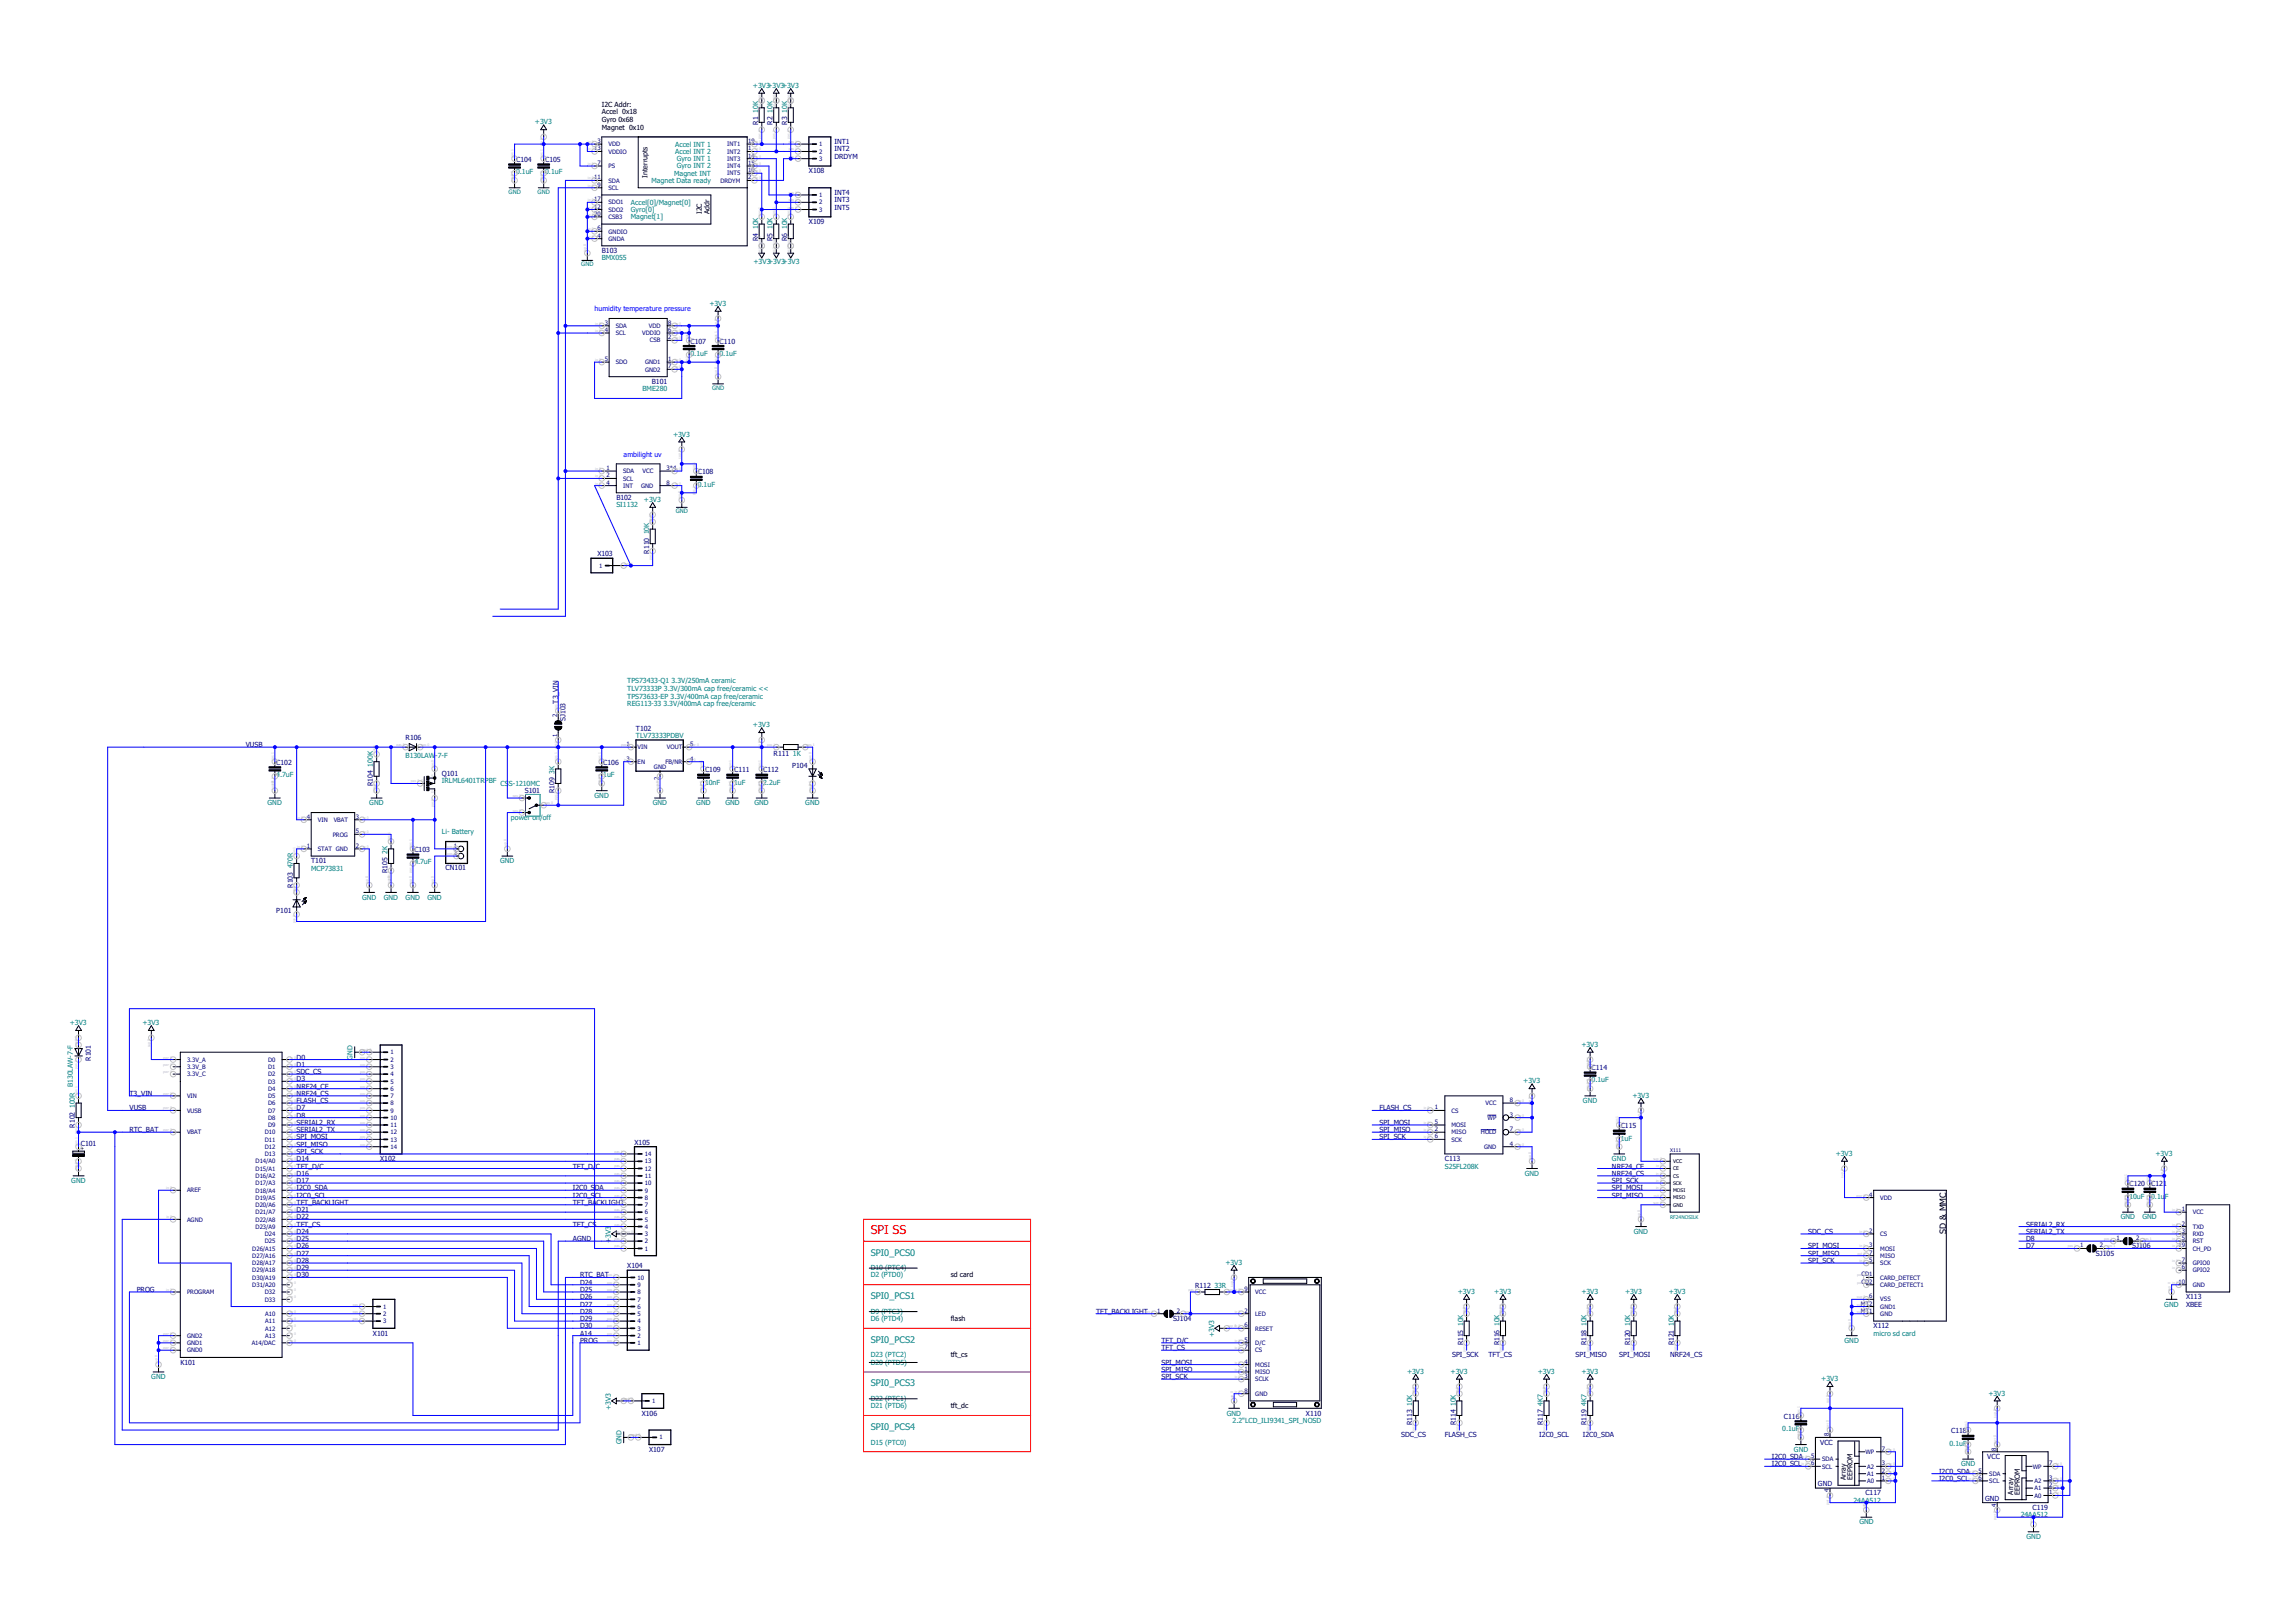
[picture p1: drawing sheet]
<svg xmlns="http://www.w3.org/2000/svg" width="297mm" height="210mm" viewBox="0 0 297 210" stroke-linecap="round" stroke-linejoin="round" font-family="sans-serif">
<defs><g id="words">
<text font-size="1.6" fill="#f00" x="112.6" y="159.7">SPI SS</text>
<g font-size="1.2" fill="#008080">
<text x="112.6" y="162.5">SPI0_PCS0</text>
<text x="112.6" y="168.1">SPI0_PCS1</text>
<text x="112.6" y="173.8">SPI0_PCS2</text>
<text x="112.6" y="179.4">SPI0_PCS3</text>
<text x="112.6" y="185.1">SPI0_PCS4</text>
</g>
<text font-size="1.1" x="251.8" y="159.7" transform="rotate(-90 251.8 159.7)">SD &amp; MMC</text>
<g font-size=".9" fill="#008080">
<text x="97.4" y="11.4">+3V3+3V3+3V3</text>
<text x="69.2" y="16.1">+3V3</text>
<text x="98.1" y="14.6" transform="rotate(-90 98.1 14.6)">10K</text>
<text x="100" y="14.6" transform="rotate(-90 100 14.6)">10K</text>
<text x="101.8" y="14.6" transform="rotate(-90 101.8 14.6)">10K</text>
<text x="66.8" y="22.6">0.1uF</text>
<text x="70.5" y="22.6">0.1uF</text>
<text x="84.3" y="23.7">Magnet Data ready</text>
<text x="87.2" y="22.7">Magnet INT</text>
<text x="87.3" y="19.9">Accel INT 2</text>
<text x="87.3" y="19">Accel INT 1</text>
<text x="87.6" y="20.9">Gyro INT 1</text>
<text x="87.6" y="21.8">Gyro INT 2</text>
<text x="81.6" y="26.5">Accel[0]/Magnet[0]</text>
<text x="81.6" y="28.4">Magnet[1]</text>
<text x="81.6" y="27.4">Gyro[0]</text>
<text x="98.1" y="29.7" transform="rotate(-90 98.1 29.7)">10K</text>
<text x="100" y="29.7" transform="rotate(-90 100 29.7)">10K</text>
<text x="101.8" y="29.7" transform="rotate(-90 101.8 29.7)">10K</text>
<text x="77.9" y="33.7">BMX055</text>
<text x="97.5" y="34.1">+3V3+3V3+3V3</text>
<text x="91.8" y="39.6">+3V3</text>
<text x="89.3" y="46.1">0.1uF</text>
<text x="93.1" y="46.1">0.1uF</text>
<text x="83.1" y="50.6">BME280</text>
<text x="87.1" y="56.5">+3V3</text>
<text x="79.7" y="65.7">SI1132</text>
<text x="83.3" y="65">+3V3</text>
<text x="90.3" y="63">0.1uF</text>
<text x="84" y="69.1" transform="rotate(-90 84 69.1)">10K</text>
<text x="81.2" y="88.4">TPS73433-Q1</text>
<text x="81.2" y="89.4">TLV73333P 3.3V/300mA cap free/ceramic &lt;&lt;</text>
<text x="86.9" y="88.4">3.3V/250mA ceramic</text>
<text x="81.2" y="90.4">TPS73633-EP 3.3V/400mA cap free/ceramic</text>
<text x="81.2" y="91.4">REG113‑33</text>
<text x="82.3" y="95.6">TLV73333PDBV</text>
<text x="85.8" y="91.4">3.3V/400mA cap free/ceramic</text>
<text x="97.4" y="94.1">+3V3</text>
<text x="35.7" y="100.6">4.7uF</text>
<text x="48.2" y="99.2" transform="rotate(-90 48.2 99.2)">100K</text>
<text x="52.5" y="98.1">B130LAW</text>
<text x="56.3" y="98.1">-7-F</text>
<text x="57.2" y="101.4">IRLML6401TRPBF</text>
<text x="64.8" y="101.8">CS</text>
<text x="65.8" y="101.8">S-1210MC</text>
<text x="71.8" y="100.2" transform="rotate(-90 71.8 100.2)">3K</text>
<text x="78" y="100.6">1uF</text>
<text x="91.2" y="101.5">10nF</text>
<text x="95" y="101.5">1uF</text>
<text x="98.7" y="101.5">2.2uF</text>
<text x="102.6" y="97.8">1K</text>
<text x="34.6" y="104.2">GND</text>
<text x="47.8" y="104.2">GND</text>
<text x="57.2" y="108">Li- Battery</text>
<text x="66.1" y="106.1">power on/off</text>
<text x="76.9" y="103.3">GND</text>
<text x="84.4" y="104.2">GND</text>
<text x="90.1" y="104.2">GND</text>
<text x="93.8" y="104.2">GND</text>
<text x="97.6" y="104.2">GND</text>
<text x="104.2" y="104.2">GND</text>
<text x="37.9" y="112.4" transform="rotate(-90 37.9 112.4)">470R</text>
<text x="40.3" y="112.7">MCP73831</text>
<text x="50.1" y="110.5" transform="rotate(-90 50.1 110.5)">2K</text>
<text x="53.6" y="111.9">4.7uF</text>
<text x="64.7" y="111.7">GND</text>
<text x="46.8" y="116.4">GND</text>
<text x="49.7" y="116.4">GND</text>
<text x="52.5" y="116.4">GND</text>
<text x="55.3" y="116.4">GND</text>
<text x="9" y="132.6">+3V3</text>
<text x="18.4" y="132.6">+3V3</text>
<text x="45.6" y="137.1" transform="rotate(-90 45.6 137.1)">GND</text>
<text x="204.6" y="135.5">+3V3</text>
<text x="9.4" y="140.7" transform="rotate(-90 9.4 140.7)">B130LAW-7-F</text>
<text x="9.7" y="143.4" transform="rotate(-90 9.7 143.4)">100R</text>
<text x="197.1" y="140.2">+3V3</text>
<text x="204.8" y="142.8">GND</text>
<text x="205.9" y="140.1">0.1uF</text>
<text x="211.2" y="142.1">+3V3</text>
<text x="209.7" y="147.6">1uF</text>
<text x="237.5" y="149.6">+3V3</text>
<text x="278.9" y="149.6">+3V3</text>
<text x="9.2" y="153.1">GND</text>
<text x="186.9" y="151.2">S25FL208K</text>
<text x="197.3" y="152.2">GND</text>
<text x="208.5" y="150.3">GND</text>
<text x="275.5" y="155.1">10uF</text>
<text x="278.3" y="155.1">0.1u</text>
<text x="280.1" y="155.1">F</text>
<text x="79" y="160.8" transform="rotate(-90 79 160.8)">+3V3</text>
<text x="211.4" y="159.7">GND</text>
<text x="274.4" y="157.8">GND</text>
<text x="277.2" y="157.8">GND</text>
<text x="112.6" y="164.4">D10 (PTC4)</text>
<text x="112.6" y="165.3">D2 (PTD0)</text>
<text x="157.1" y="166.7">33R</text>
<text x="158.5" y="163.7">+3V3</text>
<text x="188.6" y="167.4">+3V3</text>
<text x="193.3" y="167.4">+3V3</text>
<text x="204.6" y="167.4">+3V3</text>
<text x="210.2" y="167.4">+3V3</text>
<text x="215.9" y="167.4">+3V3</text>
<text x="112.6" y="170">D9 (PTC3)</text>
<text x="112.6" y="171">D6 (PTD4)</text>
<text x="157.1" y="173" transform="rotate(-90 157.1 173)">+3V3</text>
<text x="189.3" y="171.6" transform="rotate(-90 189.3 171.6)">10K</text>
<text x="194" y="171.6" transform="rotate(-90 194 171.6)">10K</text>
<text x="205.3" y="171.6" transform="rotate(-90 205.3 171.6)">10K</text>
<text x="210.9" y="171.6" transform="rotate(-90 210.9 171.6)">10K</text>
<text x="216.5" y="171.6" transform="rotate(-90 216.5 171.6)">10K</text>
<text x="238.6" y="173.8">GND</text>
<text x="242.4" y="172.8">micro sd card</text>
<text x="280" y="169.1">GND</text>
<text x="19.6" y="178.5">GND</text>
<text x="112.6" y="175.7">D23 (PTC2)</text>
<text x="112.6" y="176.6">D20 (PTD5)</text>
<text x="182" y="177.8">+3V3</text>
<text x="187.7" y="177.8">+3V3</text>
<text x="199" y="177.8">+3V3</text>
<text x="204.6" y="177.8">+3V3</text>
<text x="235.6" y="178.7">+3V3</text>
<text x="79" y="182.4" transform="rotate(-90 79 182.4)">+3V3</text>
<text x="112.6" y="181.3">D22 (PTC1)</text>
<text x="112.6" y="182.2">D21 (PTD6)</text>
<text x="158.7" y="183.2">GND</text>
<text x="159.5" y="184.1">2.2&quot;LCD_ILI9341_SPI_NOSD</text>
<text x="182.7" y="182" transform="rotate(-90 182.7 182)">10K</text>
<text x="188.3" y="182" transform="rotate(-90 188.3 182)">10K</text>
<text x="199.6" y="182" transform="rotate(-90 199.6 182)">4K7</text>
<text x="205.3" y="182" transform="rotate(-90 205.3 182)">4K7</text>
<text x="230.6" y="185.2">0.1uF</text>
<text x="257.2" y="180.6">+3V3</text>
<text x="80.4" y="186.9" transform="rotate(-90 80.4 186.9)">GND</text>
<text x="112.6" y="186.9">D15 (PTC0)</text>
<text x="232.1" y="187.9">GND</text>
<text x="252.2" y="187.1">0.1uF</text>
<text x="253.7" y="189.8">GND</text>
<text x="239.8" y="194.5">24AA512</text>
<text x="240.6" y="197.3">GND</text>
<text x="261.4" y="196.3">24AA512</text>
<text x="262.2" y="199.2">GND</text>
</g>
<g font-size=".9">
<text x="77.9" y="13.8">I2C Addr:</text>
<text x="77.9" y="14.8">Accel 0x18</text>
<text x="77.9" y="15.8">Gyro 0x68</text>
<text x="77.9" y="16.8">Magnet 0x10</text>
<text x="83.8" y="23" transform="rotate(-90 83.8 23)">Interrupts</text>
<text x="90.8" y="27.7" transform="rotate(-90 90.8 27.7)">I2C</text>
<text x="91.8" y="27.7" transform="rotate(-90 91.8 27.7)">Addr</text>
<text x="123" y="165.3">sd card</text>
<text x="123" y="171">flash</text>
<text x="123" y="175.7">tft_cs</text>
<text x="123" y="182.2">tft_dc</text>
<text x="238.8" y="191.5" transform="rotate(-90 238.8 191.5)">Array</text>
<text x="239.7" y="191.5" transform="rotate(-90 239.7 191.5)">EEPROM</text>
<text x="260.4" y="193.4" transform="rotate(-90 260.4 193.4)">Array</text>
<text x="261.3" y="193.4" transform="rotate(-90 261.3 193.4)">EEPROM</text>
</g>
<g font-size=".9" fill="#000080">
<text x="98.1" y="16.1" transform="rotate(-90 98.1 16.1)">R1</text>
<text x="100" y="16.1" transform="rotate(-90 100 16.1)">R2</text>
<text x="101.8" y="16.1" transform="rotate(-90 101.8 16.1)">R3</text>
<text x="66.8" y="21">C104</text>
<text x="70.5" y="21">C105</text>
<text x="104.7" y="22.4">X108</text>
<text x="107.9" y="18.7">INT1</text>
<text x="107.9" y="19.6">INT2</text>
<text x="107.9" y="20.5">DRDYM</text>
<text x="104.7" y="29">X109</text>
<text x="107.9" y="26.2">INT3</text>
<text x="107.9" y="25.2">INT4</text>
<text x="107.9" y="27.1">INT5</text>
<text x="77.9" y="32.8">B103</text>
<text x="98.1" y="31.2" transform="rotate(-90 98.1 31.2)">R4</text>
<text x="100" y="31.2" transform="rotate(-90 100 31.2)">R5</text>
<text x="101.8" y="31.2" transform="rotate(-90 101.8 31.2)">R6</text>
<text x="89.3" y="44.5">C107</text>
<text x="93.1" y="44.5">C110</text>
<text x="84.3" y="49.7">B101</text>
<text x="79.7" y="64.7">B102</text>
<text x="90.3" y="61.4">C108</text>
<text x="77.3" y="72">X103</text>
<text x="84" y="71.6" transform="rotate(-90 84 71.6)">R110</text>
<text x="52.5" y="95.7">R106</text>
<text x="72.2" y="91" transform="rotate(-90 72.2 91)">T3_VIN</text>
<text x="73.2" y="93.3" transform="rotate(-90 73.2 93.3)">SJ103</text>
<text x="82.3" y="94.6">T102</text>
<text x="31.8" y="96.7">VUSB</text>
<text x="35.7" y="99">C102</text>
<text x="48.2" y="101.7" transform="rotate(-90 48.2 101.7)">R104</text>
<text x="57.2" y="100.4">Q101</text>
<text x="78" y="99">C106</text>
<text x="91.2" y="99.9">C109</text>
<text x="95" y="99.9">C111</text>
<text x="98.7" y="99.9">C112</text>
<text x="100.1" y="97.8">R111</text>
<text x="102.5" y="99.4">P104</text>
<text x="67.9" y="102.6">S101</text>
<text x="71.8" y="102.7" transform="rotate(-90 71.8 102.7)">R109</text>
<text x="40.3" y="111.7">T101</text>
<text x="50.1" y="113" transform="rotate(-90 50.1 113)">R105</text>
<text x="53.6" y="110.3">C103</text>
<text x="57.6" y="112.6">CN101</text>
<text x="35.7" y="118.1">P101</text>
<text x="37.9" y="114.9" transform="rotate(-90 37.9 114.9)">R103</text>
<text x="11.8" y="137.3" transform="rotate(-90 11.8 137.3)">R101</text>
<text x="38.4" y="137.1">D0</text>
<text x="16.7" y="143.7">VUSB</text>
<text x="16.7" y="141.8">T3_VIN</text>
<text x="38.4" y="138.1">D1</text>
<text x="38.4" y="141.8">NRF24_CS</text>
<text x="38.4" y="139">SDC_CS</text>
<text x="38.4" y="142.8">FLASH_CS</text>
<text x="38.4" y="139.9">D3</text>
<text x="38.4" y="143.7">D7</text>
<text x="38.4" y="140.9">NRF24_CE</text>
<text x="178.5" y="143.7">FLASH_CS</text>
<text x="205.9" y="138.5">C114</text>
<text x="9.7" y="145.9" transform="rotate(-90 9.7 145.9)">R102</text>
<text x="10.5" y="148.3">C101</text>
<text x="16.7" y="146.5">RTC_BAT</text>
<text x="38.4" y="147.5">SPI_MOSI</text>
<text x="38.4" y="148.4">SPI_MISO</text>
<text x="38.4" y="149.3">SPI_SCK</text>
<text x="38.4" y="144.6">D8</text>
<text x="38.4" y="146.5">SERIAL2_TX</text>
<text x="38.4" y="145.6">SERIAL2_RX</text>
<text x="82.1" y="148.1">X105</text>
<text x="178.5" y="145.6">SPI_MOSI</text>
<text x="178.5" y="146.5">SPI_MISO</text>
<text x="178.5" y="147.5">SPI_SCK</text>
<text x="209.7" y="146">C115</text>
<text x="38.4" y="151.2">TFT_D/C</text>
<text x="38.4" y="150.3">D14</text>
<text x="38.4" y="155">I2C0_SCL</text>
<text x="38.4" y="154">I2C0_SDA</text>
<text x="38.4" y="153.1">D17</text>
<text x="38.4" y="152.2">D16</text>
<text x="38.4" y="155.9">TFT_BACKLIGHT</text>
<text x="49.2" y="150.3">X102</text>
<text x="74.1" y="151.2">TFT_D/</text>
<text x="74.1" y="155">I2C0_S</text>
<text x="74.1" y="154">I2C0_S</text>
<text x="74.1" y="155.9">TFT_BACKLIGHT</text>
<text x="77" y="155">CL</text>
<text x="77" y="154">DA</text>
<text x="77.1" y="151.2">C</text>
<text x="186.9" y="150.3">C113</text>
<text x="208.5" y="154">SPI_MOSI</text>
<text x="208.5" y="155">SPI_MISO</text>
<text x="208.5" y="153.1">SPI_SCK</text>
<text x="208.5" y="152.2">NRF24_CS</text>
<text x="208.5" y="151.2">NRF24_CE</text>
<text x="275.5" y="153.5">C120</text>
<text x="278.3" y="153.5">C121</text>
<text x="38.4" y="158.7">TFT_CS</text>
<text x="38.4" y="159.7">D24</text>
<text x="38.4" y="160.6">D25</text>
<text x="38.4" y="161.6">D26</text>
<text x="38.4" y="157.8">D22</text>
<text x="38.4" y="156.9">D21</text>
<text x="74.1" y="158.7">TFT_CS</text>
<text x="74.1" y="160.6">AGND</text>
<text x="233.9" y="161.6">SPI_MOSI</text>
<text x="233.9" y="159.7">SDC_CS</text>
<text x="262.1" y="160.6">D8</text>
<text x="262.1" y="159.7">SERIAL2_TX</text>
<text x="262.1" y="158.7">SERIAL2_RX</text>
<text x="262.1" y="161.6">D7</text>
<text x="275.9" y="161.6">SJ106</text>
<text x="17.7" y="167.2">PROG</text>
<text x="38.4" y="162.5">D27</text>
<text x="38.4" y="163.4">D28</text>
<text x="38.4" y="164.4">D29</text>
<text x="38.4" y="165.3">D30</text>
<text x="75" y="165.3">RTC_BAT</text>
<text x="75" y="166.3">D24</text>
<text x="75" y="167.2">D25</text>
<text x="81.2" y="164.1">X104</text>
<text x="154.6" y="166.7">R112</text>
<text x="233.9" y="162.5">SPI_MISO</text>
<text x="233.9" y="163.4">SPI_SCK</text>
<text x="271.2" y="162.5">SJ105</text>
<text x="48.2" y="172.8">X101</text>
<text x="75" y="173.8">PROG</text>
<text x="75" y="172.8">A14</text>
<text x="75" y="168.1">D26</text>
<text x="75" y="169.1">D27</text>
<text x="75" y="170">D28</text>
<text x="75" y="171">D29</text>
<text x="75" y="171.9">D30</text>
<text x="141.8" y="170">TFT_BACKLIGHT</text>
<text x="150.3" y="173.8">TFT_D/C</text>
<text x="151.8" y="171">SJ104</text>
<text x="242.4" y="171.9">X112</text>
<text x="282.8" y="168.1">X113</text>
<text x="282.8" y="169.1">XBEE</text>
<text x="23.3" y="176.6">K101</text>
<text x="150.3" y="174.7">TFT_CS</text>
<text x="150.3" y="176.6">SPI_MOSI</text>
<text x="150.3" y="177.5">SPI_MISO</text>
<text x="150.3" y="178.5">SPI_SCK</text>
<text x="187.9" y="175.7">SPI_SCK</text>
<text x="189.3" y="174.1" transform="rotate(-90 189.3 174.1)">R115</text>
<text x="192.6" y="175.7">TFT_CS</text>
<text x="194" y="174.1" transform="rotate(-90 194 174.1)">R116</text>
<text x="203.8" y="175.7">SPI_MISO</text>
<text x="205.3" y="174.1" transform="rotate(-90 205.3 174.1)">R118</text>
<text x="209.5" y="175.7">SPI_MOSI</text>
<text x="210.9" y="174.1" transform="rotate(-90 210.9 174.1)">R120</text>
<text x="216.1" y="175.7">NRF24_CS</text>
<text x="216.5" y="174.1" transform="rotate(-90 216.5 174.1)">R121</text>
<text x="83" y="183.2">X106</text>
<text x="169" y="183.2">X110</text>
<text x="182.7" y="184.5" transform="rotate(-90 182.7 184.5)">R113</text>
<text x="188.3" y="184.5" transform="rotate(-90 188.3 184.5)">R114</text>
<text x="199.6" y="184.5" transform="rotate(-90 199.6 184.5)">R117</text>
<text x="205.3" y="184.5" transform="rotate(-90 205.3 184.5)">R119</text>
<text x="230.8" y="183.6">C116</text>
<text x="252.4" y="185.5">C118</text>
<text x="84" y="187.9">X107</text>
<text x="181.3" y="186">SDC_CS</text>
<text x="186.9" y="186">FLASH_CS</text>
<text x="199.1" y="186">I2C0_SCL</text>
<text x="204.8" y="186">I2C0_SDA</text>
<text x="229.2" y="189.8">I2C0_SCL</text>
<text x="229.2" y="188.8">I2C0_SDA</text>
<text x="235.5" y="186.9">VCC</text>
<text x="250.9" y="191.6">I2C0_SCL</text>
<text x="250.9" y="190.7">I2C0_SDA</text>
<text x="257.1" y="188.8">VCC</text>
<text x="235.2" y="192.3">GND</text>
<text x="241.3" y="193.5">C117</text>
<text x="256.8" y="194.2">GND</text>
<text x="262.9" y="195.4">C119</text>
</g>
<g font-size=".9" fill="#00f">
<text x="76.9" y="40.3">humidity temperature pressure</text>
<text x="80.7" y="59.1">ambilight uv</text>
</g>
<g font-size=".8" fill="#000080">
<text x="76.9" y="23.2">11</text>
<text x="76.9" y="19.5">13</text>
<text x="77.3" y="18.5">3</text>
<text x="77.3" y="21.3">7</text>
<text x="78.7" y="23.6">SDA</text>
<text x="78.7" y="18.9">VDD</text>
<text x="78.7" y="19.9">VDDIO</text>
<text x="78.7" y="21.8">PS</text>
<text x="93.2" y="23.6">DRDYM</text>
<text x="94.1" y="22.7">INT5</text>
<text x="94.1" y="21.8">INT4</text>
<text x="94.1" y="20.8">INT3</text>
<text x="94.1" y="19.9">INT2</text>
<text x="94.1" y="18.9">INT1</text>
<text x="96.8" y="23.2">2</text>
<text x="96.8" y="22.3">10</text>
<text x="96.8" y="21.3">15</text>
<text x="96.8" y="20.4">14</text>
<text x="96.8" y="19.5">1</text>
<text x="96.8" y="18.5">19</text>
<text x="106" y="18.9">1</text>
<text x="106" y="20.8">3</text>
<text x="106" y="19.9">2</text>
<text x="76.9" y="27.9">20</text>
<text x="76.9" y="26">17</text>
<text x="76.9" y="27">12</text>
<text x="77.3" y="29.8">6</text>
<text x="77.3" y="24.2">9</text>
<text x="78.7" y="24.6">SCL</text>
<text x="78.7" y="28.3">CSB3</text>
<text x="78.7" y="26.5">SDO1</text>
<text x="78.7" y="27.4">SDO2</text>
<text x="106" y="25.5">1</text>
<text x="106" y="27.4">3</text>
<text x="106" y="26.5">2</text>
<text x="77.3" y="30.7">4</text>
<text x="78.7" y="31.2">GNDA</text>
<text x="78.7" y="30.2">GNDIO</text>
<text x="78.2" y="46.7">5</text>
<text x="78.2" y="42">3</text>
<text x="78.2" y="43">4</text>
<text x="79.7" y="47.1">SDO</text>
<text x="79.7" y="42.4">SDA</text>
<text x="79.7" y="43.4">SCL</text>
<text x="83.1" y="43.4">VDDIO</text>
<text x="83.4" y="47.1">GND1</text>
<text x="83.9" y="42.4">VDD</text>
<text x="84.1" y="44.3">CSB</text>
<text x="86.5" y="42">8</text>
<text x="86.5" y="46.7">1</text>
<text x="86.5" y="43">6</text>
<text x="86.5" y="47.7">7</text>
<text x="86.5" y="43.9">2</text>
<text x="83.4" y="48.1">GND2</text>
<text x="78.5" y="60.8">1</text>
<text x="78.5" y="61.8">2</text>
<text x="78.5" y="62.7">4</text>
<text x="80.6" y="61.2">SDA</text>
<text x="80.6" y="62.2">SCL</text>
<text x="80.6" y="63.1">INT</text>
<text x="82.9" y="63.1">GND</text>
<text x="83.1" y="61.3">VCC</text>
<text x="86.2" y="60.8">3*4</text>
<text x="86.2" y="62.7">8</text>
<text x="77.5" y="73.5">1</text>
<text x="72.1" y="95.4" transform="rotate(-90 72.1 95.4)">1</text>
<text x="72.1" y="92.8" transform="rotate(-90 72.1 92.8)">2</text>
<text x="81.1" y="96.6">1</text>
<text x="81.1" y="98.4">3</text>
<text x="82.5" y="97">VIN</text>
<text x="82.5" y="98.9">EN</text>
<text x="84.6" y="99.5">GND</text>
<text x="85.3" y="101" transform="rotate(-90 85.3 101)">2</text>
<text x="86.1" y="98.9">FB/NR</text>
<text x="86.3" y="97">VOUT</text>
<text x="89.3" y="96.6">5</text>
<text x="89.3" y="98.4">4</text>
<text x="39.7" y="106">4</text>
<text x="41.1" y="106.4">VIN</text>
<text x="43.2" y="106.4">VBAT</text>
<text x="46" y="107.8">5</text>
<text x="46" y="106">3</text>
<text x="39.7" y="109.7">1</text>
<text x="41.1" y="110.1">STAT GND</text>
<text x="43" y="108.3">PROG</text>
<text x="46" y="109.7">2</text>
<text x="58.7" y="110.7">2</text>
<text x="58.7" y="109.7">1</text>
<text x="24.2" y="137.4">3.3V_A</text>
<text x="34.7" y="137.4">D0</text>
<text x="50.5" y="136.5">1</text>
<text x="50.5" y="137.4">2</text>
<text x="24.2" y="142.1">VIN</text>
<text x="24.2" y="144">VUSB</text>
<text x="24.2" y="138.3">3.3V_B</text>
<text x="24.2" y="139.3">3.3V_C</text>
<text x="34.7" y="138.3">D1</text>
<text x="34.7" y="139.3">D2</text>
<text x="34.7" y="140.2">D3</text>
<text x="34.7" y="141.2">D4</text>
<text x="34.7" y="142.1">D5</text>
<text x="34.7" y="143">D6</text>
<text x="34.7" y="144">D7</text>
<text x="50.5" y="138.3">3</text>
<text x="50.5" y="139.3">4</text>
<text x="50.5" y="140.2">5</text>
<text x="50.5" y="141.2">6</text>
<text x="50.5" y="142.1">7</text>
<text x="50.5" y="143">8</text>
<text x="50.5" y="144">9</text>
<text x="185.6" y="143.6">1</text>
<text x="187.8" y="144">CS</text>
<text x="192.2" y="143">VCC</text>
<text x="195.3" y="142.6">8</text>
<text x="24.2" y="146.8">VBAT</text>
<text x="34.3" y="146.8">D10</text>
<text x="34.3" y="147.7">D11</text>
<text x="34.3" y="148.7">D12</text>
<text x="34.3" y="149.6">D13</text>
<text x="34.7" y="144.9">D8</text>
<text x="34.7" y="145.9">D9</text>
<text x="50.5" y="144.9">10</text>
<text x="50.5" y="145.9">11</text>
<text x="50.5" y="146.8">12</text>
<text x="50.5" y="147.7">13</text>
<text x="50.5" y="148.7">14</text>
<text x="83.4" y="149.6">14</text>
<text x="185.6" y="146.4">2</text>
<text x="185.6" y="147.3">6</text>
<text x="185.6" y="145.4">5</text>
<text x="187.8" y="146.8">MISO</text>
<text x="187.8" y="147.7">SCK</text>
<text x="187.8" y="145.9">MOSI</text>
<text x="191.6" y="146.8">HOLD</text>
<text x="192" y="148.7">GND</text>
<text x="192.5" y="144.9">WP</text>
<text x="195.3" y="144.5">3</text>
<text x="195.3" y="148.3">4</text>
<text x="195.3" y="146.4">7</text>
<text x="24.2" y="154.3">AREF</text>
<text x="33.1" y="150.6">D14/A0</text>
<text x="33.1" y="151.5">D15/A1</text>
<text x="33.1" y="152.4">D16/A2</text>
<text x="33.1" y="153.4">D17/A3</text>
<text x="33.1" y="154.3">D18/A4</text>
<text x="33.1" y="155.3">D19/A5</text>
<text x="83.4" y="155.3">8</text>
<text x="83.4" y="154.3">9</text>
<text x="83.4" y="153.4">10</text>
<text x="83.4" y="152.4">11</text>
<text x="83.4" y="151.5">12</text>
<text x="83.4" y="150.6">13</text>
<text x="241.8" y="154.8">4</text>
<text x="243.3" y="155.3">VDD</text>
<text x="24.2" y="158.1">AGND</text>
<text x="32.6" y="161.8">D26/A15</text>
<text x="33.1" y="156.2">D20/A6</text>
<text x="33.1" y="157.1">D21/A7</text>
<text x="33.1" y="158.1">D22/A8</text>
<text x="33.1" y="159">D23/A9</text>
<text x="34.3" y="160">D24</text>
<text x="34.3" y="160.9">D25</text>
<text x="83.4" y="161.8">1</text>
<text x="83.4" y="160">3</text>
<text x="83.4" y="160.9">2</text>
<text x="83.4" y="159">4</text>
<text x="83.4" y="158.1">5</text>
<text x="83.4" y="157.1">6</text>
<text x="83.4" y="156.2">7</text>
<text x="241.8" y="159.5">2</text>
<text x="241.8" y="161.4">3</text>
<text x="243.3" y="160">CS</text>
<text x="243.3" y="161.8">MOSI</text>
<text x="269.1" y="161.4">1</text>
<text x="271.7" y="161.4">2</text>
<text x="273.8" y="160.5">1</text>
<text x="276.4" y="160.5">2</text>
<text x="281.8" y="161.4">19</text>
<text x="282.3" y="156.7">1</text>
<text x="282.3" y="158.6">2</text>
<text x="282.3" y="159.5">3</text>
<text x="282.3" y="160.5">5</text>
<text x="283.7" y="157.1">VCC</text>
<text x="283.7" y="159">TXD</text>
<text x="283.7" y="160">RXD</text>
<text x="283.7" y="160.9">RST</text>
<text x="283.7" y="161.8">CH_PD</text>
<text x="24.2" y="167.5">PROGRAM</text>
<text x="32.6" y="162.8">D27/A16</text>
<text x="32.6" y="163.7">D28/A17</text>
<text x="32.6" y="164.7">D29/A18</text>
<text x="32.6" y="165.6">D30/A19</text>
<text x="32.6" y="166.5">D31/A20</text>
<text x="34.3" y="167.5">D32</text>
<text x="82.5" y="167.5">8</text>
<text x="82.5" y="166.5">9</text>
<text x="82.5" y="165.6">10</text>
<text x="161" y="167.1">9</text>
<text x="162.4" y="167.5">VCC</text>
<text x="240.8" y="165.2">CD1</text>
<text x="240.8" y="166.1">CD2</text>
<text x="241.8" y="163.3">5</text>
<text x="241.8" y="162.4">7</text>
<text x="243.3" y="163.7">SCK</text>
<text x="243.3" y="162.8">MISO</text>
<text x="243.3" y="165.6">CARD_DETECT</text>
<text x="243.3" y="166.5">CARD_DETECT1</text>
<text x="281.8" y="166.1">10</text>
<text x="282.3" y="163.3">7</text>
<text x="282.3" y="164.2">6</text>
<text x="283.7" y="163.7">GPIO0</text>
<text x="283.7" y="164.7">GPIO2</text>
<text x="283.7" y="166.5">GND</text>
<text x="24.2" y="173.1">GND2</text>
<text x="34.3" y="168.4">D33</text>
<text x="34.3" y="170.3">A10</text>
<text x="34.3" y="171.2">A11</text>
<text x="34.3" y="172.2">A12</text>
<text x="34.3" y="173.1">A13</text>
<text x="49.6" y="169.4">1</text>
<text x="49.6" y="171.2">3</text>
<text x="49.6" y="170.3">2</text>
<text x="82.5" y="172.2">3</text>
<text x="82.5" y="173.1">2</text>
<text x="82.5" y="171.2">4</text>
<text x="82.5" y="170.3">5</text>
<text x="82.5" y="169.4">6</text>
<text x="82.5" y="168.4">7</text>
<text x="149.7" y="169.9">1</text>
<text x="152.3" y="169.9">2</text>
<text x="161" y="171.8">6</text>
<text x="161" y="173.6">5</text>
<text x="161" y="169.9">2</text>
<text x="162.4" y="172.2">RESET</text>
<text x="162.4" y="170.3">LED</text>
<text x="240.8" y="169.9">MT1</text>
<text x="240.8" y="168.9">MT2</text>
<text x="241.8" y="168">6</text>
<text x="243.3" y="168.4">VSS</text>
<text x="243.3" y="170.3">GND</text>
<text x="243.3" y="169.4">GND1</text>
<text x="24.2" y="175">GND0</text>
<text x="24.2" y="174.1">GND1</text>
<text x="32.6" y="174.1">A14/DAC</text>
<text x="82.5" y="174.1">1</text>
<text x="161" y="174.6">7</text>
<text x="161" y="177.4">1</text>
<text x="161" y="176.5">4</text>
<text x="161" y="178.3">3</text>
<text x="162.4" y="175">CS</text>
<text x="162.4" y="174.1">D/C</text>
<text x="162.4" y="177.8">MISO</text>
<text x="162.4" y="176.9">MOSI</text>
<text x="162.4" y="178.8">SCLK</text>
<text x="84.4" y="181.6">1</text>
<text x="161" y="180.2">8</text>
<text x="162.4" y="180.7">GND</text>
<text x="236.6" y="185.9" transform="rotate(-90 236.6 185.9)">8</text>
<text x="85.3" y="186.3">1</text>
<text x="234.3" y="189.6">6</text>
<text x="234.3" y="188.7">5</text>
<text x="235.7" y="190.1">SCL</text>
<text x="235.7" y="189.1">SDA</text>
<text x="241.3" y="188.2">WP</text>
<text x="241.6" y="191.9">A0</text>
<text x="241.6" y="191">A1</text>
<text x="241.6" y="190">A2</text>
<text x="243.5" y="191.5">1</text>
<text x="243.5" y="190.6">2</text>
<text x="243.5" y="189.6">3</text>
<text x="243.5" y="187.8">7</text>
<text x="255.9" y="191.5">6</text>
<text x="255.9" y="190.6">5</text>
<text x="257.4" y="191.9">SCL</text>
<text x="257.4" y="191">SDA</text>
<text x="258.2" y="187.8" transform="rotate(-90 258.2 187.8)">8</text>
<text x="263" y="190">WP</text>
<text x="263.2" y="191.9">A2</text>
<text x="265.1" y="191.5">3</text>
<text x="265.1" y="189.6">7</text>
<text x="236.6" y="193.1" transform="rotate(-90 236.6 193.1)">4</text>
<text x="258.2" y="195" transform="rotate(-90 258.2 195)">4</text>
<text x="263.2" y="193.8">A0</text>
<text x="263.2" y="192.9">A1</text>
<text x="265.1" y="193.4">1</text>
<text x="265.1" y="192.5">2</text>
</g>
<g font-size=".8" fill="#008080">
<text x="65.8" y="25">GND</text>
<text x="69.6" y="25">GND</text>
<text x="75.2" y="34.4">GND</text>
<text x="92.1" y="50.4">GND</text>
<text x="87.4" y="66.4">GND</text>
</g>
<g font-size=".7">
<text x="10.4" y="148.9">+</text>
<text x="216.4" y="150.5">VCC</text>
<text x="216.4" y="151.4">CE</text>
<text x="216.4" y="152.4">CS</text>
<text x="216.4" y="153.3">SCK</text>
<text x="216.4" y="154.3">MOSI</text>
<text x="216.4" y="155.2">MISO</text>
<text x="216.4" y="156.2">GND</text>
</g>
<text font-size=".7" fill="#000080" x="216.1" y="149.1">X111</text>
<text font-size=".7" fill="#008080" x="216.1" y="157.8">RF24NOSILK</text>
<g font-size=".4" fill="#c0c0c0">
<text x="98.4" y="18" transform="rotate(-90 98.4 18)">pas 1</text>
<text x="98.4" y="14.2" transform="rotate(-90 98.4 14.2)">sup 0 pas 1</text>
<text x="100.3" y="18" transform="rotate(-90 100.3 18)">pas 1</text>
<text x="100.3" y="14.2" transform="rotate(-90 100.3 14.2)">sup 0 pas 1</text>
<text x="102.2" y="18" transform="rotate(-90 102.2 18)">pas 1</text>
<text x="102.2" y="14.2" transform="rotate(-90 102.2 14.2)">sup 0 pas 1</text>
<text x="66.4" y="23.6" transform="rotate(-90 66.4 23.6)">passu1</text>
<text x="66.4" y="22.8" transform="rotate(-90 66.4 22.8)">p 0</text>
<text x="66.4" y="20.4" transform="rotate(-90 66.4 20.4)">pas 1</text>
<text x="70.2" y="23.6" transform="rotate(-90 70.2 23.6)">passu1</text>
<text x="70.2" y="22.8" transform="rotate(-90 70.2 22.8)">p 0</text>
<text x="70.2" y="20.4" transform="rotate(-90 70.2 20.4)">pas 1</text>
<text x="70.2" y="18.9" transform="rotate(-90 70.2 18.9)">sup 0</text>
<text x="76.1" y="23.2">io 0</text>
<text x="76.1" y="18.5">io 0</text>
<text x="76.1" y="19.5">io 0</text>
<text x="76.1" y="21.3">io 0</text>
<text x="97.7" y="23.2">io 0</text>
<text x="97.7" y="22.3">io 0</text>
<text x="97.7" y="21.3">io 0</text>
<text x="97.7" y="20.4">io 0</text>
<text x="97.7" y="19.5">io 0</text>
<text x="97.7" y="18.5">io 0</text>
<text x="102.1" y="18.5">p</text>
<text x="102.1" y="20.4">p</text>
<text x="102.1" y="19.5">p</text>
<text x="102.3" y="18.5">as 1</text>
<text x="102.3" y="20.4">as 1</text>
<text x="102.3" y="19.5">as 1</text>
<text x="76.1" y="29.8">io 0</text>
<text x="76.1" y="24.2">io 0</text>
<text x="76.1" y="27.9">io 0</text>
<text x="76.1" y="26">io 0</text>
<text x="76.1" y="27">io 0</text>
<text x="98.4" y="27.9" transform="rotate(-90 98.4 27.9)">pas 1</text>
<text x="100.3" y="27.9" transform="rotate(-90 100.3 27.9)">pas</text>
<text x="100.3" y="27.1" transform="rotate(-90 100.3 27.1)">1</text>
<text x="102.1" y="25.1">pas 1</text>
<text x="102.1" y="27">p</text>
<text x="102.1" y="26">p</text>
<text x="102.2" y="27.9" transform="rotate(-90 102.2 27.9)">pas</text>
<text x="102.2" y="27.1" transform="rotate(-90 102.2 27.1)">1</text>
<text x="102.3" y="27">as 1</text>
<text x="102.3" y="26">as 1</text>
<text x="75.8" y="32.6" transform="rotate(-90 75.8 32.6)">sup 0</text>
<text x="76.1" y="30.7">io 0</text>
<text x="98.4" y="33" transform="rotate(-90 98.4 33)">pas 1 sup 0</text>
<text x="100.3" y="33" transform="rotate(-90 100.3 33)">pas 1 sup 0</text>
<text x="102.2" y="33" transform="rotate(-90 102.2 33)">pas 1 sup 0</text>
<text x="77" y="46.7">io 0</text>
<text x="77" y="42">io 0</text>
<text x="77" y="43">io 0</text>
<text x="87.4" y="42">io 0</text>
<text x="87.4" y="46.7">io 0</text>
<text x="87.4" y="43">io 0</text>
<text x="87.4" y="47.7">io 0</text>
<text x="87.4" y="43.9">io 0</text>
<text x="89" y="47.1" transform="rotate(-90 89 47.1)">pas 1</text>
<text x="89" y="43.9" transform="rotate(-90 89 43.9)">pas 1</text>
<text x="92.8" y="47.1" transform="rotate(-90 92.8 47.1)">p</text>
<text x="92.8" y="46.9" transform="rotate(-90 92.8 46.9)">as 1</text>
<text x="92.8" y="43.9" transform="rotate(-90 92.8 43.9)">pas 1</text>
<text x="92.8" y="42.4" transform="rotate(-90 92.8 42.4)">sup 0</text>
<text x="92.8" y="48.6" transform="rotate(-90 92.8 48.6)">sup 0</text>
<text x="88.1" y="59.4" transform="rotate(-90 88.1 59.4)">sup 0</text>
<text x="77" y="60.8">io 0</text>
<text x="77" y="61.8">io 0</text>
<text x="77" y="62.7">io 0</text>
<text x="87.4" y="60.8">io 0</text>
<text x="87.4" y="62.7">io 0</text>
<text x="88.1" y="64.6" transform="rotate(-90 88.1 64.6)">sup 0</text>
<text x="90" y="64" transform="rotate(-90 90 64)">pas 1</text>
<text x="90" y="60.8" transform="rotate(-90 90 60.8)">pas 1</text>
<text x="84.3" y="67.8" transform="rotate(-90 84.3 67.8)">supa0s 1</text>
<text x="84.3" y="67.4" transform="rotate(-90 84.3 67.4)">p</text>
<text x="80.8" y="73.1">pas 1</text>
<text x="84.3" y="72.5" transform="rotate(-90 84.3 72.5)">pas 1</text>
<text x="72.1" y="91.9" transform="rotate(-90 72.1 91.9)">pas 1</text>
<text x="35.4" y="98.4" transform="rotate(-90 35.4 98.4)">pas 1</text>
<text x="48.6" y="101.8" transform="rotate(-90 48.6 101.8)">p 0</text>
<text x="48.6" y="97.5" transform="rotate(-90 48.6 97.5)">pas</text>
<text x="48.6" y="96.7" transform="rotate(-90 48.6 96.7)">1</text>
<text x="51.3" y="96.6">pas 0</text>
<text x="53.2" y="101.3">pas 0 G</text>
<text x="54.5" y="96.6">pas 0</text>
<text x="55.8" y="100.5">S</text>
<text x="56.1" y="99.4" transform="rotate(-90 56.1 99.4)">pas 0</text>
<text x="72.1" y="98.4" transform="rotate(-90 72.1 98.4)">pas 1</text>
<text x="72.1" y="96.9" transform="rotate(-90 72.1 96.9)">p</text>
<text x="72.1" y="96.7" transform="rotate(-90 72.1 96.7)">as 1</text>
<text x="77.7" y="101.6" transform="rotate(-90 77.7 101.6)">passu1</text>
<text x="77.7" y="100.8" transform="rotate(-90 77.7 100.8)">p 0</text>
<text x="77.7" y="98.4" transform="rotate(-90 77.7 98.4)">pas 1</text>
<text x="80.3" y="96.6">pwr 0</text>
<text x="80.7" y="98.4">in 0</text>
<text x="85.3" y="101.7" transform="rotate(-90 85.3 101.7)">pwr 0</text>
<text x="89.3" y="96.6">pwr 0</text>
<text x="89.3" y="98.4">io 0</text>
<text x="90.9" y="101.8" transform="rotate(-90 90.9 101.8)">p 0</text>
<text x="90.9" y="99.4" transform="rotate(-90 90.9 99.4)">pas 1</text>
<text x="94.7" y="101.8" transform="rotate(-90 94.7 101.8)">p 0</text>
<text x="94.7" y="99.4" transform="rotate(-90 94.7 99.4)">pas 1</text>
<text x="98.4" y="101.8" transform="rotate(-90 98.4 101.8)">p 0</text>
<text x="98.4" y="99.4" transform="rotate(-90 98.4 99.4)">pas 1</text>
<text x="98.4" y="97" transform="rotate(-90 98.4 97)">sup 0</text>
<text x="99.2" y="96.6">pas 1</text>
<text x="104.3" y="96.6">pas 1</text>
<text x="105" y="101.8" transform="rotate(-90 105 101.8)">p 0</text>
<text x="105" y="98.4" transform="rotate(-90 105 98.4)">pas 0</text>
<text x="35.4" y="102.2" transform="rotate(-90 35.4 102.2)">suppa0s 1</text>
<text x="38.5" y="106">io 0</text>
<text x="47" y="107.8">io 0</text>
<text x="47" y="106">io 0</text>
<text x="48.6" y="102.6" transform="rotate(-90 48.6 102.6)">passu1</text>
<text x="50.5" y="108" transform="rotate(-90 50.5 108)">1</text>
<text x="55.8" y="102.7">D</text>
<text x="56.1" y="104.5" transform="rotate(-90 56.1 104.5)">pas 0</text>
<text x="66.3" y="103.1">pas 0</text>
<text x="66.3" y="105">pas 0</text>
<text x="70.5" y="104.1">pas 0</text>
<text x="72.1" y="103.5" transform="rotate(-90 72.1 103.5)">pas 1</text>
<text x="85.3" y="102.2" transform="rotate(-90 85.3 102.2)">sup 0</text>
<text x="90.9" y="102.6" transform="rotate(-90 90.9 102.6)">passu1</text>
<text x="94.7" y="102.6" transform="rotate(-90 94.7 102.6)">passu1</text>
<text x="98.4" y="102.6" transform="rotate(-90 98.4 102.6)">passu1</text>
<text x="105" y="102.6" transform="rotate(-90 105 102.6)">passu0</text>
<text x="38.2" y="110.7" transform="rotate(-90 38.2 110.7)">pas 1</text>
<text x="38.5" y="109.7">io 0</text>
<text x="47" y="109.7">io 0</text>
<text x="50.5" y="108.8" transform="rotate(-90 50.5 108.8)">pas</text>
<text x="53.3" y="112.9" transform="rotate(-90 53.3 112.9)">pas 1</text>
<text x="53.3" y="109.7" transform="rotate(-90 53.3 109.7)">pas 1</text>
<text x="57.9" y="110.7">pas 0</text>
<text x="57.9" y="109.7">pas 0</text>
<text x="65.5" y="109.7" transform="rotate(-90 65.5 109.7)">sup 0</text>
<text x="38.2" y="119.5" transform="rotate(-90 38.2 119.5)">pas 0</text>
<text x="38.2" y="115.7" transform="rotate(-90 38.2 115.7)">papsa1s 0</text>
<text x="47.6" y="114.4" transform="rotate(-90 47.6 114.4)">sup 0</text>
<text x="50.5" y="114.4" transform="rotate(-90 50.5 114.4)">suppa0s 1</text>
<text x="53.3" y="114.4" transform="rotate(-90 53.3 114.4)">sup 0</text>
<text x="56.1" y="114.4" transform="rotate(-90 56.1 114.4)">sup 0</text>
<text x="10" y="135.5" transform="rotate(-90 10 135.5)">supa0s 0</text>
<text x="10" y="135.1" transform="rotate(-90 10 135.1)">p</text>
<text x="19.4" y="135.5" transform="rotate(-90 19.4 135.5)">sup 0</text>
<text x="21.1" y="137">pwr 0</text>
<text x="21.1" y="137.9">pwr 0</text>
<text x="37.6" y="137">io 0</text>
<text x="37.6" y="137.9">io 0</text>
<text x="46.6" y="136">passu1</text>
<text x="46.6" y="137.9">pas 1</text>
<text x="46.6" y="137">pas 1</text>
<text x="47.4" y="136">p 0</text>
<text x="10" y="141.7" transform="rotate(-90 10 141.7)">pas 1</text>
<text x="10" y="138.3" transform="rotate(-90 10 138.3)">pas 0</text>
<text x="21.1" y="141.7">pwr 0</text>
<text x="21.1" y="143.6">pwr 0</text>
<text x="21.1" y="138.9">pwr 0</text>
<text x="37.6" y="138.9">io 0</text>
<text x="37.6" y="139.8">io 0</text>
<text x="37.6" y="140.7">io 0</text>
<text x="37.6" y="141.7">io 0</text>
<text x="37.6" y="142.6">io 0</text>
<text x="37.6" y="143.6">io 0</text>
<text x="46.6" y="138.9">pas 1</text>
<text x="46.6" y="139.8">pas 1</text>
<text x="46.6" y="140.7">pas 1</text>
<text x="46.6" y="141.7">pas 1</text>
<text x="46.6" y="142.6">pas 1</text>
<text x="46.6" y="143.6">pas 1</text>
<text x="184.2" y="143.6">io 0</text>
<text x="196.5" y="142.6">io 0</text>
<text x="198.1" y="143" transform="rotate(-90 198.1 143)">sup 0</text>
<text x="205.6" y="141.1" transform="rotate(-90 205.6 141.1)">pasu1</text>
<text x="205.6" y="140.3" transform="rotate(-90 205.6 140.3)">p 0</text>
<text x="205.6" y="138.3" transform="rotate(-90 205.6 138.3)">supa0s 1</text>
<text x="10" y="148.3" transform="rotate(-90 10 148.3)">pas 1</text>
<text x="10" y="146.8" transform="rotate(-90 10 146.8)">pas 1</text>
<text x="21.1" y="146.4">pwr 0</text>
<text x="37.6" y="144.5">io 0</text>
<text x="37.6" y="145.4">io 0</text>
<text x="37.6" y="146.4">io 0</text>
<text x="37.6" y="147.3">io 0</text>
<text x="37.6" y="148.3">io 0</text>
<text x="37.6" y="149.2">io 0</text>
<text x="46.6" y="144.5">pas 1</text>
<text x="46.6" y="145.4">pas 1</text>
<text x="46.6" y="146.4">pas 1</text>
<text x="46.6" y="147.3">pas 1</text>
<text x="46.6" y="148.3">pas 1</text>
<text x="79.5" y="149.2">pas 1</text>
<text x="184.2" y="146.4">io 0</text>
<text x="184.2" y="147.3">io 0</text>
<text x="184.2" y="145.4">io 0</text>
<text x="196.5" y="144.5">io 0</text>
<text x="196.5" y="148.3">io 0</text>
<text x="196.5" y="146.4">io 0</text>
<text x="209.4" y="148.6" transform="rotate(-90 209.4 148.6)">pasu1</text>
<text x="209.4" y="147.8" transform="rotate(-90 209.4 147.8)">p 0</text>
<text x="209.4" y="145.4" transform="rotate(-90 209.4 145.4)">pas 1</text>
<text x="212.2" y="144.9" transform="rotate(-90 212.2 144.9)">sup 0</text>
<text x="10" y="151.5" transform="rotate(-90 10 151.5)">pasu1</text>
<text x="10" y="150.6" transform="rotate(-90 10 150.6)">p 0</text>
<text x="21.5" y="153.9">in 0</text>
<text x="37.6" y="150.1">io 0</text>
<text x="37.6" y="151.1">io 0</text>
<text x="37.6" y="152">io 0</text>
<text x="37.6" y="153">io 0</text>
<text x="37.6" y="153.9">io 0</text>
<text x="37.6" y="154.8">io 0</text>
<text x="37.6" y="155.8">io 0</text>
<text x="79.5" y="155.8">pas 1</text>
<text x="79.5" y="154.8">pas 1</text>
<text x="79.5" y="153.9">pas 1</text>
<text x="79.5" y="153">pas 1</text>
<text x="79.5" y="152">pas 1</text>
<text x="79.5" y="151.1">pas 1</text>
<text x="79.5" y="150.1">pas 1</text>
<text x="198.1" y="150.1" transform="rotate(-90 198.1 150.1)">sup 0</text>
<text x="213.9" y="155.8">sup 0</text>
<text x="213.9" y="150.1">sup 0</text>
<text x="214" y="154.8">out 0</text>
<text x="214.3" y="152">in 0</text>
<text x="214.3" y="153">in 0</text>
<text x="214.3" y="153.9">in 0</text>
<text x="214.3" y="151.1">io 0</text>
<text x="238.5" y="152.4" transform="rotate(-90 238.5 152.4)">sup 0</text>
<text x="240.2" y="154.8">pwr 0</text>
<text x="275.2" y="155.3" transform="rotate(-90 275.2 155.3)">p 0</text>
<text x="275.2" y="153" transform="rotate(-90 275.2 153)">pas 1</text>
<text x="278" y="155.3" transform="rotate(-90 278 155.3)">p 0</text>
<text x="278" y="153" transform="rotate(-90 278 153)">pas</text>
<text x="278" y="152.1" transform="rotate(-90 278 152.1)">1</text>
<text x="279.9" y="152.4" transform="rotate(-90 279.9 152.4)">sup 0</text>
<text x="21.5" y="157.7">io 0</text>
<text x="37.6" y="156.7">io 0</text>
<text x="37.6" y="157.7">io 0</text>
<text x="37.6" y="158.6">io 0</text>
<text x="37.6" y="159.5">io 0</text>
<text x="37.6" y="160.5">io 0</text>
<text x="37.6" y="161.4">io 0</text>
<text x="79.5" y="161.4">pas 1</text>
<text x="79.5" y="159.5">pas 1 sup 0</text>
<text x="79.5" y="160.5">pas 1</text>
<text x="79.5" y="158.6">pas 1</text>
<text x="79.5" y="157.7">pas 1</text>
<text x="79.5" y="156.7">pas 1</text>
<text x="212.2" y="157.7" transform="rotate(-90 212.2 157.7)">sup 0</text>
<text x="240.6" y="159.5">in 0</text>
<text x="240.6" y="161.4">in 0</text>
<text x="267.5" y="161.4">pas 1</text>
<text x="272.2" y="160.5">pas 1</text>
<text x="272.6" y="161.4">pas 1</text>
<text x="275.2" y="156.2" transform="rotate(-90 275.2 156.2)">passu1</text>
<text x="277.3" y="160.5">pas 1</text>
<text x="278" y="156.2" transform="rotate(-90 278 156.2)">passu1</text>
<text x="281" y="156.7">io 0</text>
<text x="281" y="158.6">io 0</text>
<text x="281" y="159.5">io 0</text>
<text x="281" y="160.5">io 0</text>
<text x="281" y="161.4">io 0</text>
<text x="21.5" y="167.1">in 0</text>
<text x="37.6" y="162.4">io 0</text>
<text x="37.6" y="163.3">io 0</text>
<text x="37.6" y="164.2">io 0</text>
<text x="37.6" y="165.2">io 0</text>
<text x="37.6" y="166.1">io 0</text>
<text x="37.6" y="167.1">io 0</text>
<text x="78.6" y="167.1">pas 1</text>
<text x="78.6" y="166.1">pas 1</text>
<text x="78.6" y="165.2">pas 1</text>
<text x="153.8" y="167.1">pas 1</text>
<text x="158.8" y="167.1">pas 1io 0</text>
<text x="159.5" y="166.5" transform="rotate(-90 159.5 166.5)">sup 0</text>
<text x="240.3" y="165.2">pas 0</text>
<text x="240.3" y="166.1">pas 0</text>
<text x="240.3" y="162.4">out 0</text>
<text x="240.6" y="163.3">in 0</text>
<text x="280.8" y="167.1" transform="rotate(-90 280.8 167.1)">sup 0</text>
<text x="281" y="163.3">io 0</text>
<text x="281" y="164.2">io 0</text>
<text x="281" y="166.1">io 0</text>
<text x="21.1" y="173.6">pwr 0</text>
<text x="21.1" y="172.7">pwr 0</text>
<text x="37.6" y="173.6">in 0</text>
<text x="37.6" y="169.9">io 0</text>
<text x="37.6" y="170.8">io 0</text>
<text x="37.6" y="171.8">io 0</text>
<text x="37.6" y="172.7">io 0</text>
<text x="37.6" y="168">io 0</text>
<text x="45.6" y="168.9">pas 1</text>
<text x="45.6" y="170.8">pas 1</text>
<text x="45.6" y="169.9">pas 1</text>
<text x="78.6" y="173.6">pas 1</text>
<text x="78.6" y="171.8">pas 1</text>
<text x="78.6" y="172.7">pas 1</text>
<text x="78.6" y="170.8">pas 1</text>
<text x="78.6" y="169.9">pas 1</text>
<text x="78.6" y="168.9">pas 1</text>
<text x="78.6" y="168">pas 1</text>
<text x="148.1" y="169.9">pas 1</text>
<text x="153.2" y="169.9">pas</text>
<text x="154" y="169.9">1</text>
<text x="158.8" y="171.8">sup 0io 0</text>
<text x="159.7" y="173.6">io 0</text>
<text x="159.7" y="169.9">io 0</text>
<text x="189.6" y="170.3" transform="rotate(-90 189.6 170.3)">supa0s 1</text>
<text x="189.6" y="169.8" transform="rotate(-90 189.6 169.8)">p</text>
<text x="194.3" y="170.3" transform="rotate(-90 194.3 170.3)">supa0s 1</text>
<text x="194.3" y="169.8" transform="rotate(-90 194.3 169.8)">p</text>
<text x="205.6" y="170.3" transform="rotate(-90 205.6 170.3)">supa0s 1</text>
<text x="205.6" y="169.8" transform="rotate(-90 205.6 169.8)">p</text>
<text x="211.2" y="170.3" transform="rotate(-90 211.2 170.3)">supa0s 1</text>
<text x="216.9" y="170.3" transform="rotate(-90 216.9 170.3)">supa0s 1</text>
<text x="216.9" y="169.8" transform="rotate(-90 216.9 169.8)">p</text>
<text x="239.4" y="171.8" transform="rotate(-90 239.4 171.8)">sup 0</text>
<text x="240.2" y="168">sup 0</text>
<text x="240.2" y="169.9">sup 0</text>
<text x="240.2" y="168.9">sup 0</text>
<text x="20.4" y="176.5" transform="rotate(-90 20.4 176.5)">sup 0</text>
<text x="21.1" y="174.6">pwr 0</text>
<text x="159.7" y="174.6">io 0</text>
<text x="159.7" y="177.4">io 0</text>
<text x="159.7" y="176.5">io 0</text>
<text x="159.7" y="178.3">io 0</text>
<text x="189.6" y="175" transform="rotate(-90 189.6 175)">pas 1</text>
<text x="194.3" y="175" transform="rotate(-90 194.3 175)">pas 1</text>
<text x="205.6" y="175" transform="rotate(-90 205.6 175)">pas 1</text>
<text x="211.2" y="175" transform="rotate(-90 211.2 175)">pas 1</text>
<text x="216.9" y="175" transform="rotate(-90 216.9 175)">pas 1</text>
<text x="80.4" y="181.2">passu1</text>
<text x="81.3" y="181.2">p 0</text>
<text x="81.4" y="185.9">passu1</text>
<text x="82.2" y="185.9">p 0</text>
<text x="159.5" y="181.2" transform="rotate(-90 159.5 181.2)">sup 0</text>
<text x="159.7" y="180.2">io 0</text>
<text x="183" y="185.3" transform="rotate(-90 183 185.3)">pas 1</text>
<text x="183" y="180.6" transform="rotate(-90 183 180.6)">supa0s 1</text>
<text x="183" y="180.2" transform="rotate(-90 183 180.2)">p</text>
<text x="188.7" y="185.3" transform="rotate(-90 188.7 185.3)">pas 1</text>
<text x="188.7" y="180.6" transform="rotate(-90 188.7 180.6)">supa0s 1</text>
<text x="188.7" y="180.2" transform="rotate(-90 188.7 180.2)">p</text>
<text x="200" y="185.3" transform="rotate(-90 200 185.3)">pas 1</text>
<text x="200" y="180.6" transform="rotate(-90 200 180.6)">supa0s 1</text>
<text x="200" y="180.2" transform="rotate(-90 200 180.2)">p</text>
<text x="205.6" y="185.3" transform="rotate(-90 205.6 185.3)">pas 1</text>
<text x="205.6" y="180.6" transform="rotate(-90 205.6 180.6)">supa0s 1</text>
<text x="205.6" y="180.2" transform="rotate(-90 205.6 180.2)">p</text>
<text x="232.9" y="185.4" transform="rotate(-90 232.9 185.4)">p 0</text>
<text x="232.9" y="183.1" transform="rotate(-90 232.9 183.1)">pas 1</text>
<text x="236.6" y="184.9" transform="rotate(-90 236.6 184.9)">pwr 0</text>
<text x="236.6" y="181.6" transform="rotate(-90 236.6 181.6)">sup 0</text>
<text x="254.5" y="184.9" transform="rotate(-90 254.5 184.9)">pas 1</text>
<text x="258.2" y="183.5" transform="rotate(-90 258.2 183.5)">sup 0</text>
<text x="232.9" y="186.3" transform="rotate(-90 232.9 186.3)">pasu1</text>
<text x="233.1" y="189.6">in 0</text>
<text x="233.1" y="188.7">io 0</text>
<text x="244.4" y="191.5">in 0</text>
<text x="244.4" y="190.6">in 0</text>
<text x="244.4" y="189.6">in 0</text>
<text x="244.4" y="187.8">in 0</text>
<text x="254.5" y="188.1" transform="rotate(-90 254.5 188.1)">pasu1</text>
<text x="254.5" y="187.3" transform="rotate(-90 254.5 187.3)">p 0</text>
<text x="254.7" y="191.5">in 0</text>
<text x="254.7" y="190.6">io 0</text>
<text x="258.2" y="186.8" transform="rotate(-90 258.2 186.8)">pwr 0</text>
<text x="266" y="191.5">in 0</text>
<text x="266" y="189.6">in 0</text>
<text x="236.6" y="194.8" transform="rotate(-90 236.6 194.8)">pwr 0</text>
<text x="241.3" y="195.3" transform="rotate(-90 241.3 195.3)">sup</text>
<text x="241.3" y="194.4" transform="rotate(-90 241.3 194.4)">0</text>
<text x="258.2" y="196.7" transform="rotate(-90 258.2 196.7)">pwr 0</text>
<text x="262.9" y="197.2" transform="rotate(-90 262.9 197.2)">sup</text>
<text x="262.9" y="196.3" transform="rotate(-90 262.9 196.3)">0</text>
<text x="266" y="193.4">in 0</text>
<text x="266" y="192.5">in 0</text>
</g>
</g></defs>
<path d="M68 102.8h1.9v2.8h-1.9zM69.9 104.2h.1" fill="none" stroke="#008080" stroke-width=".13"/>
<path d="M191.6 146.2h2M192.4 144.3h1.2" fill="none" stroke="#000080" stroke-width=".13"/>
<g fill="none" stroke="#000" stroke-width=".13">
<path d="M70.3 16.2l.4 .6h-.7zM70.3 16.8v.9M76.9 18.6h1M76.9 19.6h1M77.9 17.7h18.8v14.1h-18.8zM82.6 17.7v6.6h14.1M96.7 18.6h.9M96.7 19.6h.9M98.2 13.9h.7v1.9h-.7zM98.6 12.1v1.8M98.6 15.8v1M98.6 11.5l.3 .6h-.7z"/>
<path d="M100.1 13.9h.7v1.9h-.7zM100.4 12.1v1.8M100.4 15.8v1M100.4 11.5l.4 .6h-.7zM102 13.9h.6v1.9h-.6zM102.3 12.1v1.8M102.3 15.8v1M102.3 11.5l.4 .6h-.8zM103.3 18.6h1.8M103.3 19.6h1.8M65.9 24.3h1.4M66.6 20.5v.8"/>
<path d="M66.6 21.7v.7M66.6 23.3v1M69.6 24.3h1.4M70.3 20.5v.8M70.3 21.7v.7M70.3 23.3v1M75.3 33.7h1.4M76 32.8v.9M76.9 30.9h1M76.9 29.9h1M76.9 23.3h1M76.9 24.3h1"/>
<path d="M76.9 28.1h1M76.9 26.2h1M76.9 21.5h1M76.9 27.1h1M77.9 25.2h14.1v3.8h-14.1M92.9 39.7l.4 .6h-.8zM96.7 23.3h.9M96.7 21.5h.9M96.7 22.4h.9M96.7 20.5h.9M98.2 32.8h.7l-.3 .6zM98.2 29h.7v1.9h-.7z"/>
<path d="M98.6 28.1v.9M98.6 30.9v1.9M100.1 32.8h.7l-.4 .6zM100.1 29h.7v1.9h-.7zM100.4 28.1v.9M100.4 30.9v1.9M101.9 32.8h.8l-.4 .6zM102 29h.6v1.9h-.6zM102.3 28.1v.9M102.3 30.9v1.9M103.3 26.2h1.8M103.3 25.2h1.8"/>
<path d="M103.3 20.5h1.8M103.3 27.1h1.8M77.9 42.2h.9M77.9 46.9h.9M77.9 43.1h.9M78.8 41.2h7.5v7.5h-7.5zM86.3 42.2h1M86.3 46.9h1M86.3 43.1h1M86.3 47.8h1M86.3 44h1M88.2 56.6l.4 .6h-.8z"/>
<path d="M88.2 57.2v.9M89.2 44v.8M89.2 45.2v.7M92.2 49.7h1.4M92.9 40.3v.9M92.9 44v.8M92.9 45.2v.7M92.9 48.7v1M77.9 61h1.8M77.9 61.9h1.8M77.9 62.8h1.8M78.8 73.2h1.9"/>
<path d="M79.7 60h5.7v3.8h-5.7zM84.1 68.5h.7v1.9h-.7zM84.4 65l.4 .7h-.7zM84.4 65.7v.9M84.4 67.5v1M84.4 70.4v.9M85.4 61h1.9M85.4 62.8h1.9M87.5 65.7h1.4M88.2 64.7v1M90.1 61v.7M90.1 62.1v.7"/>
<path d="M35.6 98.6v.7M35.6 99.7v.8M48.4 98.6h.6v1.9h-.6zM48.7 97.6v1M52.5 96.7h1.9M52.9 96.2l1 .5-1 .5zM53.9 96.2v1M56.2 99.5v1.9h-.1M71.9 99.5h.7v1.9h-.7zM72.2 92v1.3M72.2 94.5v1.3M72.2 98.6v.9"/>
<path d="M77.9 98.6v.7M77.9 99.7v.8M81.6 96.7h.7M81.6 98.6h.7M85.4 99.8v.7M88.4 96.7h.8M88.4 98.6h.8M91 99.5v.8M94.8 99.5v.8M98.6 94.2l.3 .6h-.7zM98.6 94.8v1M98.6 99.5v.8"/>
<path d="M100.4 96.7h1M101.4 96.4h1.9v.6h-1.9zM103.3 96.7h.9M104.6 99.5h1l-.5 1zM105.1 98.6v2.8M105.9 99.8l.5 .5M106.3 100l.1 .3-.3-.1zM34.8 103.3h1.5M35.6 102.3v1M37.9 116.4h.9M38 111.7h.7v1.9h-.7zM38.4 116.4l.4 1h-.9z"/>
<path d="M38.4 110.8v.9M38.4 113.6v1M38.4 115.5v2.8M39.3 116.3l.3-.2-.1 .4zM39.3 106.1h1M39.3 109.9h1M39.3 116.3h.2M39.3 116.7h.3M39.3 116.4h.2M39.3 116.2h.3M39.4 116.8h.2M39.4 116.4h.1"/>
<path d="M39.4 116.7h.2M39.4 116.8h.1M39.4 116.5h.1M39.5 116.8h.1M39.5 116.9h.1M39.5 116.2h.1M39.5 116.6h.1M39.5 116.3h-.2M39.6 116.2h.1M39.6 116.1l-.5 .6M39.6 116.6h.1M39.6 116.6l-.5 .5"/>
<path d="M39.6 116.6l-.1 .3M39.6 116.6l-.3 .1 .2 .2M40.3 105.2h5.6v5.6h-5.6zM45.9 106.1h.9M45.9 108h.9M45.9 109.9h.9M47.1 115.5h1.4M47.8 114.6v.9M48 103.3h1.4M48.7 100.5v.9M48.7 102.3v1M49.9 115.5h1.4"/>
<path d="M50.3 109.9h.6v1.8h-.6zM50.6 108.9v1M50.6 111.7v1M50.6 114.6v.9M52.7 115.5h1.4M53.4 109.9v.7M53.4 111v.7M53.4 114.6v.9M54.4 101.4h.5M54.9 100.5v1.8M55.4 101.4h.6M55.5 102.1h.7v1.2"/>
<path d="M55.5 100.7h.7M55.5 115.5h1.4M55.6 101.2l.5 .2-.5 .1zM55.7 101.3l.2 .1M55.9 101.4h-.2M56.2 114.6v.9M59.1 110.8h.2M59.1 109.9h.2M64.9 110.8h1.4M65.6 109.9v.9M67.5 103.3h1M67.5 105.2h1"/>
<path d="M70.3 104.2h-.9l-.9 .5M72.2 101.4v.9M77.2 102.3h1.4M77.9 101.4v.9M84.7 103.3h1.4M85.4 102.3v1M90.3 103.3h1.4M91 100.6v.8M91 102.3v1M94.1 103.3h1.4M94.8 100.6v.8M94.8 102.3v1"/>
<path d="M97.8 103.3h1.5M98.6 100.6v.8M98.6 102.3v1M104.4 103.3h1.4M104.6 100.5h1M105.1 102.3v1M105.8 100.2l.5 .5M106 100.6l.2-.2 .1 .3zM106 100.6h.3M106.1 100.2h.2M106.1 100.1h.2M106.1 100.5h.2"/>
<path d="M106.1 100.5h.1M106.2 100.5h.1M106.2 100.2h.1M106.2 100.1h.1M106.2 100.6h.1M106.2 100.4h.1M106.2 100h.1M106.2 100.2h.2M106.2 100.7h.1M106.3 100.3h.1M106.3 100.7h.1M106.4 100.3h.1"/>
<path d="M9.7 135.7h.9l-.4 1zM9.7 136.7h.9M10.2 132.7l.3 .6h-.7zM10.2 133.3v1M10.2 135.2v1.9M19.6 132.7l.3 .6h-.7zM19.6 133.3v1M22.4 138h.9M22.4 137.1h.9M22.4 139h.9M23.3 136.2h13.2v39.5h-13.2zM36.5 138h.9"/>
<path d="M36.5 137.1h.9M36.5 139h.9M36.5 139.9h.9M45.9 136.2h.9M45.9 135.5v1.4M47.8 136.2h1.9M47.8 138h1.9M47.8 137.1h1.9M47.8 139h1.9M47.8 139.9h1.9M205.7 135.6l.4 .6h-.7zM205.7 136.2v.9"/>
<path d="M205.7 138v.8M205.7 139.2v.7M9.4 149h1.5v.2h-1.5zM9.4 149.4h1.5v.2h-1.5zM9.5 152.2h1.4M9.8 142.7h.7v1.9h-.7zM10.2 141.8v.9M10.2 144.6v1M10.2 148.4v.6M10.2 149.6v.7M10.2 151.2v1M22.4 141.8h.9"/>
<path d="M22.4 143.7h.9M22.4 146.5h.9M22.4 154h.9M22.4 157.8h.9M36.5 140.9h.9M36.5 141.8h.9M36.5 149.3h.9M36.5 143.7h.9M36.5 146.5h.9M36.5 144.6h.9M36.5 148.4h.9M36.5 142.7h.9"/>
<path d="M36.5 147.4h.9M36.5 145.6h.9M36.5 151.2h.9M36.5 154h.9M36.5 159.7h.9M36.5 155h.9M36.5 150.3h.9M36.5 158.7h.9M36.5 157.8h.9M36.5 156.9h.9M36.5 155.9h.9M36.5 153.1h.9"/>
<path d="M36.5 152.2h.9M47.8 140.9h1.9M47.8 141.8h1.9M47.8 143.7h1.9M47.8 146.5h1.9M47.8 144.6h1.9M47.8 148.4h1.9M47.8 142.7h1.9M47.8 147.4h1.9M47.8 145.6h1.9M79.1 159.7l.6-.4v.8zM79.7 159.7h2.9"/>
<path d="M80.7 149.3h1.9M80.7 151.2h1.9M80.7 154h1.9M80.7 155h1.9M80.7 150.3h1.9M80.7 158.7h1.9M80.7 157.8h1.9M80.7 156.9h1.9M80.7 155.9h1.9M80.7 153.1h1.9M80.7 152.2h1.9M185 143.7h1.9"/>
<path d="M185 146.5h1.9M185 147.4h1.9M185 145.6h1.9M186.9 141.8h7.5v7.5h-7.5zM194.4 148.4h1.9M194.4 142.7h1.9M195.2 146.5h1.1M195.2 144.6h1.1M197.5 151.2h1.4M198.2 140.3l.4 .6h-.8zM198.2 140.9v.9M198.2 150.3v.9"/>
<path d="M205 141.8h1.4M205.7 140.9v.9M208.8 149.3h1.4M209.5 145.6v.7M209.5 146.7v.7M209.5 148.4v.9M211.6 158.7h1.4M212.3 142.1l.4 .6h-.8zM212.3 142.7v1M212.3 157.8v.9M215.1 151.2h1M215.1 154h1"/>
<path d="M215.1 155h1M215.1 150.3h1M215.1 155.9h1M215.1 153.1h1M215.1 152.2h1M216.1 149.3h3.7v7.6h-3.7zM238.6 149.7l.4 .6h-.7zM238.6 150.3v.9M241.4 159.7h1M241.4 155h1M242.4 154h9.4v17h-9.4zM274.6 156.9h1.4"/>
<path d="M275.3 153.1v.7M275.3 154.2v.8M275.3 155.9v1M277.4 156.9h1.4M278.1 153.1v.7M278.1 154.2v.8M278.1 155.9v1M280 149.7l.4 .6h-.8zM280 150.3v.9M281.9 159.7h.9M281.9 158.7h.9M281.9 156.9h.9"/>
<path d="M282.8 155.9h5.7v11.3h-5.7zM19.8 177.5h1.4M20.5 176.6v.9M22.4 167.2h.9M22.4 172.8h.9M22.4 173.8h.9M22.4 174.7h.9M36.5 167.2h.9M36.5 171h.9M36.5 172.8h.9M36.5 168.1h.9M36.5 164.4h.9"/>
<path d="M36.5 161.6h.9M36.5 163.4h.9M36.5 162.5h.9M36.5 165.3h.9M36.5 170h.9M36.5 166.3h.9M36.5 160.6h.9M36.5 173.8h.9M36.5 171.9h.9M46.8 171h1.9M46.8 170h1.9M46.8 169.1h1.9"/>
<path d="M79.7 167.2h1.9M79.7 171h1.9M79.7 172.8h1.9M79.7 168.1h1.9M79.7 165.3h1.9M79.7 170h1.9M79.7 169.1h1.9M79.7 166.3h1.9M79.7 173.8h1.9M79.7 171.9h1.9M80.7 161.6h1.9M80.7 160.6h1.9"/>
<path d="M112.5 176.3h6.2M112.5 169.7h6.2M112.5 164.1h6.2M149.3 170h1.3M151.8 170h1.3M155 167.2h.9M155.9 166.9h1.9v.6h-1.9zM157.2 171.9l.6-.4v.8zM157.8 167.2h.9M157.8 171.9h.9M159.7 163.8l.3 .6h-.7zM159.7 164.4v.9"/>
<path d="M160.6 177.5h.9M160.6 167.2h.9M160.6 178.5h.9M160.6 170h.9M160.6 173.8h.9M160.6 171.9h.9M160.6 174.7h.9M160.6 176.6h.9M161.5 165.3h9.4v16.9h-9.4zM161.7 166.3h9.1v15h-9.1zM163.4 165.5h5.7v.6h-5.7zM183.2 178.5v.9"/>
<path d="M183.2 177.9l.3 .6h-.7zM188.8 177.9l.4 .6h-.8zM188.8 178.5v.9M189.4 171h.7v1.8h-.7zM189.7 167.5l.4 .6h-.7zM189.7 168.1v1M189.7 170v1M189.7 172.8v1M194.1 171h.7v1.8h-.7zM194.4 168.1v1M194.4 170v1M194.4 172.8v1"/>
<path d="M194.4 167.5l.4 .6h-.7zM200.1 177.9l.4 .6h-.8zM200.1 178.5v.9M205.4 171h.7v1.8h-.7zM205.7 167.5l.4 .6h-.7zM205.7 177.9l.4 .6h-.7zM205.7 168.1v1M205.7 170v1M205.7 172.8v1M205.7 178.5v.9M211 171h.7v1.8h-.7zM211.4 167.5l.4 .6h-.8z"/>
<path d="M211.4 168.1v1M211.4 170v1M211.4 172.8v1M216.7 171h.6v1.8h-.6zM217 167.5l.4 .6h-.8zM217 168.1v1M217 170v1M217 172.8v1M236.7 179.4v1M236.7 178.8l.4 .6h-.7zM238.9 172.8h1.4M239.6 171.9v.9"/>
<path d="M241.4 168.1h1M241.4 161.6h1M241.4 163.4h1M241.4 162.5h1M241.4 165.3h1M241.4 170h1M241.4 169.1h1M241.4 166.3h1M268.7 161.6h1.3M271.2 161.6h1.3M273.4 160.6h1.3M275.9 160.6h1.3"/>
<path d="M280.2 168.1h1.4M280.9 167.2v.9M281.9 164.4h.9M281.9 161.6h.9M281.9 163.4h.9M281.9 166.3h.9M281.9 160.6h.9M79.1 181.3l.6-.4v.8zM79.7 181.3h1M80.7 186h.9M80.7 185.3v1.4M81.6 181.3h1.9"/>
<path d="M82.6 186h1.8M112.5 181h6.2M159 182.2h1.4M159.7 181.3v.9M160.6 180.4h.9M164.7 181.5h3v.6h-3zM182.8 181.3h.7v1.9h-.7zM183.2 180.4v.9M183.2 183.2v.9M188.5 181.3h.6v1.9h-.6zM188.8 180.4v.9M188.8 183.2v.9"/>
<path d="M199.7 181.3h.7v1.9h-.7zM200.1 180.4v.9M200.1 183.2v.9M205.4 181.3h.7v1.9h-.7zM205.7 180.4v.9M205.7 183.2v.9M232.3 186.9h1.4M233 183.2v.7M233 184.3v.8M233 186v.9M233.9 189.8h1.6M233.9 188.8h1.5"/>
<path d="M234.9 186h8.4v6.6h-8.4zM236.7 185.1v.9M236.7 192.6v.9M237.5 189.8h.3M237.5 188.8h.3M237.8 186.5h2.7v5.7h-2.7zM239.9 186.6v1.8h.6M240.5 189.8h.9M240.5 190.7h.9M240.5 191.6h.9M240.5 189.4h-.6v2.8M240.5 187.9h.8"/>
<path d="M240.7 196.3h1.5M241.4 195.4v.9M242.8 189.8h1.5M242.8 190.7h1.5M242.8 191.6h1.5M242.8 187.9h1.5M253.9 188.8h1.4M254.6 185.1v.7M254.6 186.2v.7M254.6 187.9v.9M255.6 190.7h1.5M255.6 191.6h1.6"/>
<path d="M256.5 187.9h8.5v6.6h-8.5zM258.4 180.7l.4 .6h-.8zM258.4 181.3v.9M258.4 186.9v1M258.4 194.5v.9M259.1 190.7h.3M259.1 191.6h.3M259.4 188.4h2.7v5.7h-2.7zM261.6 188.4v1.9h.5M262.1 192.6h.9M262.1 189.8h.8M262.1 191.6h.9"/>
<path d="M262.1 193.5h.9M262.1 191.3h-.5v2.8M262.4 198.2h1.4M263.1 197.3v.9M264.4 192.6h1.5M264.4 189.8h1.5M264.4 191.6h1.5M264.4 193.5h1.5"/>
<circle cx="59.6" cy="110.8" r=".36"/>
<circle cx="59.6" cy="109.9" r=".36"/>
<circle cx="194.8" cy="144.6" r=".36"/>
<circle cx="194.8" cy="146.5" r=".36"/>
</g>
<g fill="#000" stroke="#000" stroke-width=".13">
<path d="M65.8 21.6h1.5v.2h-1.5zM65.8 21.2h1.5v.2h-1.5zM69.6 21.6h1.5v.2h-1.5zM69.6 21.2h1.5v.2h-1.5zM88.4 45.1h1.5v.2h-1.5zM88.4 44.7h1.5v.2h-1.5zM92.1 45.1h1.6v.2h-1.6zM92.1 44.7h1.6v.2h-1.6zM89.3 62h1.5v.2h-1.5zM89.3 61.6h1.5v.2h-1.5zM34.8 99.6h1.5v.2h-1.5zM34.8 99.2h1.5v.2h-1.5z"/>
<path d="M77.1 99.6h1.5v.2h-1.5zM77.1 99.2h1.5v.2h-1.5zM52.7 110.9h1.5v.2h-1.5zM52.7 110.5h1.5v.2h-1.5zM55.2 101.9h.3v.4h-.3zM55.2 100.5h.3v.4h-.3zM55.2 101h.3v.7h-.3zM90.3 100.5h1.5v.2h-1.5zM90.3 100.2h1.5v.2h-1.5zM94 100.5h1.5v.2h-1.5zM94 100.2h1.5v.2h-1.5zM97.8 100.5h1.5v.2h-1.5z"/>
<path d="M97.8 100.2h1.5v.2h-1.5zM205 139.1h1.5v.2h-1.5zM205 138.7h1.5v.2h-1.5zM9.4 149.4h1.5v.2h-1.5zM208.7 146.6h1.5v.2h-1.5zM208.7 146.2h1.5v.2h-1.5zM274.5 154.1h1.6v.2h-1.6zM274.5 153.8h1.6v.1h-1.6zM277.4 154.1h1.5v.2h-1.5zM277.4 153.8h1.5v.1h-1.5zM232.2 184.2h1.5v.2h-1.5zM232.2 183.9h1.5v.1h-1.5z"/>
<path d="M253.9 186.1h1.5v.2h-1.5zM253.9 185.7h1.5v.2h-1.5z"/>
</g>
<path d="M104.6 17.7h2.9v3.8h-2.9zM104.6 24.3h2.9v3.8h-2.9zM76.5 72.2h2.8v1.9h-2.8zM82.3 95.8h6.1v4h-6.1zM57.7 108.9h2.8v2.8h-2.8zM49.2 135.2h2.8v14.1h-2.8zM82.1 148.4h2.8v14.1h-2.8zM48.2 168.1h2.9v3.8h-2.9zM81.2 164.4h2.8v10.3h-2.8zM83 180.4h2.9v1.8h-2.9zM84 185.1h2.8v1.8h-2.8z" fill="none" stroke="#000" stroke-width=".17"/>
<g fill="#000" stroke="#000" stroke-width=".13">
<path d="M71.9 93.3a.47 .47 0 0 1 .5 0 .47 .47 0 0 1 .3 .4h-.9z" fill-rule="evenodd"/>
<path d="M71.8 94h.9a.47 .47 0 0 1-.5 .5 .47 .47 0 0 1-.4-.5z" fill-rule="evenodd"/>
<path d="M56.1 100.6h.3v.2h-.3v-.1h.2h-.2z" fill-rule="evenodd"/>
<path d="M68.3 105h.3v.3h-.3v-.1l.2-.1 .1 .1h-.2h-.1z" fill-rule="evenodd"/>
<path d="M68.3 103.1h.3v.3h-.3v-.1l.2-.1 .1 .1h-.2h-.1z" fill-rule="evenodd"/>
<path d="M69.3 104.1h.2v.2h-.2l-.1-.1 .2-.1 .1 .1-.1 .1-.2-.1z" fill-rule="evenodd"/>
<path d="M150.7 169.8l.3-.3v1a.48 .48 0 0 1-.3-.7z" fill-rule="evenodd"/>
<path d="M151.3 169.5a.48 .48 0 0 1 .5 .5 .48 .48 0 0 1-.5 .5z" fill-rule="evenodd"/>
<path d="M161.8 165.6a.31 .31 0 0 1 .5 0 .31 .31 0 0 1-.1 .5 .31 .31 0 0 1-.4-.3h.1a.22 .22 0 0 1 .1-.2 .22 .22 0 0 1 .3 .1 .23 .23 0 0 1 0 .2 .23 .23 0 0 1-.3 .1l-.2-.2z" fill-rule="evenodd"/>
<path d="M170.1 165.6a.32 .32 0 0 1 .5 0 .32 .32 0 0 1-.1 .5 .32 .32 0 0 1-.4-.3h.1a.22 .22 0 0 1 .1-.2 .22 .22 0 0 1 .3 .1 .22 .22 0 0 1-.1 .3 .22 .22 0 0 1-.3-.1v-.1h-.1z" fill-rule="evenodd"/>
<path d="M270.1 161.3l.4-.2v.9a.48 .48 0 0 1-.4-.7z" fill-rule="evenodd"/>
<path d="M270.7 161.1a.48 .48 0 0 1 .5 .5 .48 .48 0 0 1-.5 .4z" fill-rule="evenodd"/>
<path d="M274.9 160.2l.3-.1v1a.47 .47 0 0 1-.5-.3 .47 .47 0 0 1 .2-.6z" fill-rule="evenodd"/>
<path d="M275.4 160.1a.47 .47 0 0 1 .5 .5 .47 .47 0 0 1-.5 .5z" fill-rule="evenodd"/>
<path d="M161.8 181.6a.31 .31 0 0 1 .5 0 .31 .31 0 0 1-.1 .5 .31 .31 0 0 1-.4-.3h.1a.22 .22 0 0 1 .1-.2 .22 .22 0 0 1 .3 .1 .23 .23 0 0 1 0 .2 .23 .23 0 0 1-.3 .1l-.2-.2z" fill-rule="evenodd"/>
<path d="M170.1 181.6a.32 .32 0 0 1 .5 0 .32 .32 0 0 1-.1 .5 .32 .32 0 0 1-.4-.3h.1a.22 .22 0 0 1 .1-.2 .22 .22 0 0 1 .3 .1 .22 .22 0 0 1-.1 .3 .22 .22 0 0 1-.3-.1v-.1h-.1z" fill-rule="evenodd"/>
</g>
<g fill="none" stroke="#000" stroke-width=".23">
<path d="M105.1 18.6h.5M105.1 19.6h.5M105.1 20.5h.5M105.1 25.2h.5M105.1 26.2h.5M105.1 27.1h.5M78.3 73.2h.5M49.7 136.2h.4M49.7 137.1h.4M49.7 138h.4M49.7 139h.4M49.7 139.9h.4"/>
<path d="M49.7 140.9h.4M49.7 141.8h.4M49.7 142.7h.4M49.7 143.7h.4M49.7 144.6h.4M49.7 145.6h.4M49.7 146.5h.4M49.7 147.4h.4M49.7 148.4h.4M82.6 159.7h.4M82.6 158.7h.4M82.6 157.8h.4"/>
<path d="M82.6 156.9h.4M82.6 155.9h.4M82.6 155h.4M82.6 154h.4M82.6 153.1h.4M82.6 152.2h.4M82.6 151.2h.4M82.6 150.3h.4M82.6 149.3h.4M48.7 171h.5M48.7 170h.5M48.7 169.1h.5"/>
<path d="M81.6 173.8h.5M81.6 172.8h.5M81.6 171.9h.5M81.6 171h.5M81.6 170h.5M81.6 169.1h.5M81.6 168.1h.5M81.6 167.2h.5M81.6 166.3h.5M81.6 165.3h.5M82.6 161.6h.4M82.6 160.6h.4"/>
<path d="M83.5 181.3h.5M84.4 186h.5"/>
</g>
<g fill="none" stroke="#c0c0c0" stroke-width=".13">
<circle cx="70.3" cy="17.7" r=".36"/>
<circle cx="76.9" cy="18.6" r=".36"/>
<circle cx="76.9" cy="19.6" r=".36"/>
<circle cx="97.6" cy="19.6" r=".36"/>
<circle cx="97.6" cy="18.6" r=".36"/>
<circle cx="98.6" cy="16.8" r=".36"/>
<circle cx="98.6" cy="13" r=".36"/>
<circle cx="100.4" cy="16.8" r=".36"/>
<circle cx="100.4" cy="13" r=".36"/>
<circle cx="102.3" cy="13" r=".36"/>
<circle cx="102.3" cy="16.8" r=".36"/>
<circle cx="103.3" cy="19.6" r=".36"/>
<circle cx="103.3" cy="18.6" r=".36"/>
<circle cx="66.6" cy="20.5" r=".36"/>
<circle cx="66.6" cy="22.4" r=".36"/>
<circle cx="66.6" cy="23.3" r=".36"/>
<circle cx="70.3" cy="20.5" r=".36"/>
<circle cx="70.3" cy="22.4" r=".36"/>
<circle cx="70.3" cy="23.3" r=".36"/>
<circle cx="76" cy="32.8" r=".36"/>
<circle cx="76.9" cy="21.5" r=".36"/>
<circle cx="76.9" cy="27.1" r=".36"/>
<circle cx="76.9" cy="23.3" r=".36"/>
<circle cx="76.9" cy="24.3" r=".36"/>
<circle cx="76.9" cy="26.2" r=".36"/>
<circle cx="76.9" cy="30.9" r=".36"/>
<circle cx="76.9" cy="28.1" r=".36"/>
<circle cx="76.9" cy="29.9" r=".36"/>
<circle cx="97.6" cy="20.5" r=".36"/>
<circle cx="97.6" cy="21.5" r=".36"/>
<circle cx="97.6" cy="23.3" r=".36"/>
<circle cx="97.6" cy="22.4" r=".36"/>
<circle cx="98.6" cy="28.1" r=".36"/>
<circle cx="98.6" cy="31.8" r=".36"/>
<circle cx="100.4" cy="28.1" r=".36"/>
<circle cx="100.4" cy="31.8" r=".36"/>
<circle cx="102.3" cy="28.1" r=".36"/>
<circle cx="102.3" cy="31.8" r=".36"/>
<circle cx="103.3" cy="20.5" r=".36"/>
<circle cx="103.3" cy="27.1" r=".36"/>
<circle cx="103.3" cy="26.2" r=".36"/>
<circle cx="103.3" cy="25.2" r=".36"/>
<circle cx="77.9" cy="46.9" r=".36"/>
<circle cx="77.9" cy="42.2" r=".36"/>
<circle cx="77.9" cy="43.1" r=".36"/>
<circle cx="87.3" cy="47.8" r=".36"/>
<circle cx="87.3" cy="46.9" r=".36"/>
<circle cx="87.3" cy="44" r=".36"/>
<circle cx="87.3" cy="43.1" r=".36"/>
<circle cx="87.3" cy="42.2" r=".36"/>
<circle cx="88.2" cy="58.1" r=".36"/>
<circle cx="89.2" cy="45.9" r=".36"/>
<circle cx="89.2" cy="44" r=".36"/>
<circle cx="92.9" cy="48.7" r=".36"/>
<circle cx="92.9" cy="45.9" r=".36"/>
<circle cx="92.9" cy="44" r=".36"/>
<circle cx="92.9" cy="41.2" r=".36"/>
<circle cx="77.9" cy="61" r=".36"/>
<circle cx="77.9" cy="62.8" r=".36"/>
<circle cx="77.9" cy="61.9" r=".36"/>
<circle cx="80.7" cy="73.2" r=".36"/>
<circle cx="84.4" cy="66.6" r=".36"/>
<circle cx="84.4" cy="71.3" r=".36"/>
<circle cx="84.4" cy="67.5" r=".36"/>
<circle cx="87.3" cy="61" r=".36"/>
<circle cx="87.3" cy="62.8" r=".36"/>
<circle cx="88.2" cy="64.7" r=".36"/>
<circle cx="90.1" cy="61" r=".36"/>
<circle cx="90.1" cy="62.8" r=".36"/>
<circle cx="35.6" cy="98.6" r=".36"/>
<circle cx="48.7" cy="97.6" r=".36"/>
<circle cx="52.5" cy="96.7" r=".36"/>
<circle cx="54.4" cy="96.7" r=".36"/>
<circle cx="56.2" cy="99.5" r=".36"/>
<circle cx="72.2" cy="98.6" r=".36"/>
<circle cx="72.2" cy="92" r=".36"/>
<circle cx="72.2" cy="95.8" r=".36"/>
<circle cx="77.9" cy="98.6" r=".36"/>
<circle cx="81.6" cy="96.7" r=".36"/>
<circle cx="81.6" cy="98.6" r=".36"/>
<circle cx="89.2" cy="96.7" r=".36"/>
<circle cx="89.2" cy="98.6" r=".36"/>
<circle cx="91" cy="99.5" r=".36"/>
<circle cx="94.8" cy="99.5" r=".36"/>
<circle cx="98.6" cy="99.5" r=".36"/>
<circle cx="98.6" cy="95.8" r=".36"/>
<circle cx="100.4" cy="96.7" r=".36"/>
<circle cx="104.2" cy="96.7" r=".36"/>
<circle cx="105.1" cy="98.6" r=".36"/>
<circle cx="35.6" cy="102.3" r=".36"/>
<circle cx="35.6" cy="100.5" r=".36"/>
<circle cx="38.4" cy="114.6" r=".36"/>
<circle cx="38.4" cy="118.3" r=".36"/>
<circle cx="38.4" cy="110.8" r=".36"/>
<circle cx="38.4" cy="115.5" r=".36"/>
<circle cx="39.3" cy="106.1" r=".36"/>
<circle cx="39.3" cy="109.9" r=".36"/>
<circle cx="46.8" cy="108" r=".36"/>
<circle cx="46.8" cy="106.1" r=".36"/>
<circle cx="46.8" cy="109.9" r=".36"/>
<circle cx="47.8" cy="114.6" r=".36"/>
<circle cx="48.7" cy="102.3" r=".36"/>
<circle cx="48.7" cy="101.4" r=".36"/>
<circle cx="50.6" cy="112.7" r=".36"/>
<circle cx="50.6" cy="108.9" r=".36"/>
<circle cx="50.6" cy="114.6" r=".36"/>
<circle cx="53.4" cy="111.7" r=".36"/>
<circle cx="53.4" cy="114.6" r=".36"/>
<circle cx="53.4" cy="109.9" r=".36"/>
<circle cx="54.4" cy="101.4" r=".36"/>
<circle cx="56.2" cy="114.6" r=".36"/>
<circle cx="56.2" cy="103.3" r=".36"/>
<circle cx="59.1" cy="109.9" r=".36"/>
<circle cx="59.1" cy="110.8" r=".36"/>
<circle cx="65.6" cy="109.9" r=".36"/>
<circle cx="67.5" cy="105.2" r=".36"/>
<circle cx="67.5" cy="103.3" r=".36"/>
<circle cx="70.3" cy="104.2" r=".36"/>
<circle cx="72.2" cy="102.3" r=".36"/>
<circle cx="77.9" cy="101.4" r=".36"/>
<circle cx="77.9" cy="100.5" r=".36"/>
<circle cx="85.4" cy="102.3" r=".36"/>
<circle cx="85.4" cy="100.5" r=".36"/>
<circle cx="91" cy="102.3" r=".36"/>
<circle cx="91" cy="101.4" r=".36"/>
<circle cx="94.8" cy="102.3" r=".36"/>
<circle cx="94.8" cy="101.4" r=".36"/>
<circle cx="98.6" cy="101.4" r=".36"/>
<circle cx="98.6" cy="102.3" r=".36"/>
<circle cx="105.1" cy="101.4" r=".36"/>
<circle cx="105.1" cy="102.3" r=".36"/>
<circle cx="10.2" cy="134.3" r=".36"/>
<circle cx="10.2" cy="135.2" r=".36"/>
<circle cx="10.2" cy="137.1" r=".36"/>
<circle cx="19.6" cy="134.3" r=".36"/>
<circle cx="22.4" cy="138" r=".36"/>
<circle cx="22.4" cy="139" r=".36"/>
<circle cx="22.4" cy="137.1" r=".36"/>
<circle cx="37.4" cy="139.9" r=".36"/>
<circle cx="37.4" cy="138" r=".36"/>
<circle cx="37.4" cy="137.1" r=".36"/>
<circle cx="37.4" cy="139" r=".36"/>
<circle cx="46.8" cy="136.2" r=".36"/>
<circle cx="47.8" cy="139.9" r=".36"/>
<circle cx="47.8" cy="138" r=".36"/>
<circle cx="47.8" cy="137.1" r=".36"/>
<circle cx="47.8" cy="139" r=".36"/>
<circle cx="47.8" cy="136.2" r=".36"/>
<circle cx="205.7" cy="138" r=".36"/>
<circle cx="205.7" cy="137.1" r=".36"/>
<circle cx="205.7" cy="139.9" r=".36"/>
<circle cx="10.2" cy="148.4" r=".36"/>
<circle cx="10.2" cy="141.8" r=".36"/>
<circle cx="10.2" cy="145.6" r=".36"/>
<circle cx="10.2" cy="151.2" r=".36"/>
<circle cx="10.2" cy="150.3" r=".36"/>
<circle cx="22.4" cy="141.8" r=".36"/>
<circle cx="22.4" cy="154" r=".36"/>
<circle cx="22.4" cy="157.8" r=".36"/>
<circle cx="22.4" cy="146.5" r=".36"/>
<circle cx="22.4" cy="143.7" r=".36"/>
<circle cx="37.4" cy="152.2" r=".36"/>
<circle cx="37.4" cy="144.6" r=".36"/>
<circle cx="37.4" cy="142.7" r=".36"/>
<circle cx="37.4" cy="145.6" r=".36"/>
<circle cx="37.4" cy="154" r=".36"/>
<circle cx="37.4" cy="148.4" r=".36"/>
<circle cx="37.4" cy="140.9" r=".36"/>
<circle cx="37.4" cy="141.8" r=".36"/>
<circle cx="37.4" cy="155" r=".36"/>
<circle cx="37.4" cy="146.5" r=".36"/>
<circle cx="37.4" cy="157.8" r=".36"/>
<circle cx="37.4" cy="150.3" r=".36"/>
<circle cx="37.4" cy="159.7" r=".36"/>
<circle cx="37.4" cy="156.9" r=".36"/>
<circle cx="37.4" cy="158.7" r=".36"/>
<circle cx="37.4" cy="147.4" r=".36"/>
<circle cx="37.4" cy="143.7" r=".36"/>
<circle cx="37.4" cy="151.2" r=".36"/>
<circle cx="37.4" cy="153.1" r=".36"/>
<circle cx="37.4" cy="155.9" r=".36"/>
<circle cx="37.4" cy="149.3" r=".36"/>
<circle cx="47.8" cy="148.4" r=".36"/>
<circle cx="47.8" cy="144.6" r=".36"/>
<circle cx="47.8" cy="147.4" r=".36"/>
<circle cx="47.8" cy="146.5" r=".36"/>
<circle cx="47.8" cy="141.8" r=".36"/>
<circle cx="47.8" cy="142.7" r=".36"/>
<circle cx="47.8" cy="145.6" r=".36"/>
<circle cx="47.8" cy="140.9" r=".36"/>
<circle cx="47.8" cy="143.7" r=".36"/>
<circle cx="80.7" cy="152.2" r=".36"/>
<circle cx="80.7" cy="151.2" r=".36"/>
<circle cx="80.7" cy="159.7" r=".36"/>
<circle cx="80.7" cy="155.9" r=".36"/>
<circle cx="80.7" cy="158.7" r=".36"/>
<circle cx="80.7" cy="149.3" r=".36"/>
<circle cx="80.7" cy="154" r=".36"/>
<circle cx="80.7" cy="157.8" r=".36"/>
<circle cx="80.7" cy="153.1" r=".36"/>
<circle cx="80.7" cy="155" r=".36"/>
<circle cx="80.7" cy="156.9" r=".36"/>
<circle cx="80.7" cy="150.3" r=".36"/>
<circle cx="185" cy="145.6" r=".36"/>
<circle cx="185" cy="147.4" r=".36"/>
<circle cx="185" cy="143.7" r=".36"/>
<circle cx="185" cy="146.5" r=".36"/>
<circle cx="196.3" cy="142.7" r=".36"/>
<circle cx="196.3" cy="144.6" r=".36"/>
<circle cx="196.3" cy="146.5" r=".36"/>
<circle cx="196.3" cy="148.4" r=".36"/>
<circle cx="198.2" cy="141.8" r=".36"/>
<circle cx="198.2" cy="150.3" r=".36"/>
<circle cx="205.7" cy="140.9" r=".36"/>
<circle cx="209.5" cy="148.4" r=".36"/>
<circle cx="209.5" cy="145.6" r=".36"/>
<circle cx="209.5" cy="147.4" r=".36"/>
<circle cx="212.3" cy="157.8" r=".36"/>
<circle cx="212.3" cy="143.7" r=".36"/>
<circle cx="215.1" cy="152.2" r=".36"/>
<circle cx="215.1" cy="153.1" r=".36"/>
<circle cx="215.1" cy="155.9" r=".36"/>
<circle cx="215.1" cy="155" r=".36"/>
<circle cx="215.1" cy="150.3" r=".36"/>
<circle cx="215.1" cy="151.2" r=".36"/>
<circle cx="215.1" cy="154" r=".36"/>
<circle cx="238.6" cy="151.2" r=".36"/>
<circle cx="241.4" cy="155" r=".36"/>
<circle cx="241.4" cy="159.7" r=".36"/>
<circle cx="275.3" cy="155" r=".36"/>
<circle cx="275.3" cy="153.1" r=".36"/>
<circle cx="275.3" cy="155.9" r=".36"/>
<circle cx="278.1" cy="153.1" r=".36"/>
<circle cx="278.1" cy="155.9" r=".36"/>
<circle cx="278.1" cy="155" r=".36"/>
<circle cx="280" cy="151.2" r=".36"/>
<circle cx="281.9" cy="159.7" r=".36"/>
<circle cx="281.9" cy="156.9" r=".36"/>
<circle cx="281.9" cy="158.7" r=".36"/>
<circle cx="20.5" cy="176.6" r=".36"/>
<circle cx="22.4" cy="167.2" r=".36"/>
<circle cx="22.4" cy="174.7" r=".36"/>
<circle cx="22.4" cy="172.8" r=".36"/>
<circle cx="22.4" cy="173.8" r=".36"/>
<circle cx="37.4" cy="173.8" r=".36"/>
<circle cx="37.4" cy="170" r=".36"/>
<circle cx="37.4" cy="160.6" r=".36"/>
<circle cx="37.4" cy="162.5" r=".36"/>
<circle cx="37.4" cy="163.4" r=".36"/>
<circle cx="37.4" cy="165.3" r=".36"/>
<circle cx="37.4" cy="168.1" r=".36"/>
<circle cx="37.4" cy="172.8" r=".36"/>
<circle cx="37.4" cy="166.3" r=".36"/>
<circle cx="37.4" cy="167.2" r=".36"/>
<circle cx="37.4" cy="171.9" r=".36"/>
<circle cx="37.4" cy="164.4" r=".36"/>
<circle cx="37.4" cy="161.6" r=".36"/>
<circle cx="37.4" cy="171" r=".36"/>
<circle cx="46.8" cy="170" r=".36"/>
<circle cx="46.8" cy="171" r=".36"/>
<circle cx="46.8" cy="169.1" r=".36"/>
<circle cx="79.7" cy="169.1" r=".36"/>
<circle cx="79.7" cy="165.3" r=".36"/>
<circle cx="79.7" cy="170" r=".36"/>
<circle cx="79.7" cy="173.8" r=".36"/>
<circle cx="79.7" cy="168.1" r=".36"/>
<circle cx="79.7" cy="171.9" r=".36"/>
<circle cx="79.7" cy="167.2" r=".36"/>
<circle cx="79.7" cy="166.3" r=".36"/>
<circle cx="79.7" cy="172.8" r=".36"/>
<circle cx="79.7" cy="171" r=".36"/>
<circle cx="80.7" cy="161.6" r=".36"/>
<circle cx="80.7" cy="160.6" r=".36"/>
<circle cx="149.3" cy="170" r=".36"/>
<circle cx="153.1" cy="170" r=".36"/>
<circle cx="155" cy="167.2" r=".36"/>
<circle cx="158.7" cy="167.2" r=".36"/>
<circle cx="158.7" cy="171.9" r=".36"/>
<circle cx="159.7" cy="165.3" r=".36"/>
<circle cx="160.6" cy="167.2" r=".36"/>
<circle cx="160.6" cy="178.5" r=".36"/>
<circle cx="160.6" cy="174.7" r=".36"/>
<circle cx="160.6" cy="176.6" r=".36"/>
<circle cx="160.6" cy="177.5" r=".36"/>
<circle cx="160.6" cy="171.9" r=".36"/>
<circle cx="160.6" cy="170" r=".36"/>
<circle cx="160.6" cy="173.8" r=".36"/>
<circle cx="183.2" cy="179.4" r=".36"/>
<circle cx="188.8" cy="179.4" r=".36"/>
<circle cx="189.7" cy="169.1" r=".36"/>
<circle cx="189.7" cy="170" r=".36"/>
<circle cx="189.7" cy="173.8" r=".36"/>
<circle cx="194.4" cy="173.8" r=".36"/>
<circle cx="194.4" cy="169.1" r=".36"/>
<circle cx="194.4" cy="170" r=".36"/>
<circle cx="200.1" cy="179.4" r=".36"/>
<circle cx="205.7" cy="173.8" r=".36"/>
<circle cx="205.7" cy="170" r=".36"/>
<circle cx="205.7" cy="169.1" r=".36"/>
<circle cx="205.7" cy="179.4" r=".36"/>
<circle cx="211.4" cy="173.8" r=".36"/>
<circle cx="211.4" cy="170" r=".36"/>
<circle cx="211.4" cy="169.1" r=".36"/>
<circle cx="217" cy="170" r=".36"/>
<circle cx="217" cy="169.1" r=".36"/>
<circle cx="217" cy="173.8" r=".36"/>
<circle cx="239.6" cy="171.9" r=".36"/>
<circle cx="241.4" cy="169.1" r=".36"/>
<circle cx="241.4" cy="166.3" r=".36"/>
<circle cx="241.4" cy="161.6" r=".36"/>
<circle cx="241.4" cy="168.1" r=".36"/>
<circle cx="241.4" cy="162.5" r=".36"/>
<circle cx="241.4" cy="170" r=".36"/>
<circle cx="241.4" cy="163.4" r=".36"/>
<circle cx="241.4" cy="165.3" r=".36"/>
<circle cx="268.7" cy="161.6" r=".36"/>
<circle cx="272.5" cy="161.6" r=".36"/>
<circle cx="273.4" cy="160.6" r=".36"/>
<circle cx="277.2" cy="160.6" r=".36"/>
<circle cx="280.9" cy="167.2" r=".36"/>
<circle cx="281.9" cy="161.6" r=".36"/>
<circle cx="281.9" cy="163.4" r=".36"/>
<circle cx="281.9" cy="160.6" r=".36"/>
<circle cx="281.9" cy="164.4" r=".36"/>
<circle cx="281.9" cy="166.3" r=".36"/>
<circle cx="80.7" cy="181.3" r=".36"/>
<circle cx="81.6" cy="186" r=".36"/>
<circle cx="81.6" cy="181.3" r=".36"/>
<circle cx="82.6" cy="186" r=".36"/>
<circle cx="159.7" cy="181.3" r=".36"/>
<circle cx="160.6" cy="180.4" r=".36"/>
<circle cx="183.2" cy="184.1" r=".36"/>
<circle cx="183.2" cy="180.4" r=".36"/>
<circle cx="188.8" cy="180.4" r=".36"/>
<circle cx="188.8" cy="184.1" r=".36"/>
<circle cx="200.1" cy="184.1" r=".36"/>
<circle cx="200.1" cy="180.4" r=".36"/>
<circle cx="205.7" cy="180.4" r=".36"/>
<circle cx="205.7" cy="184.1" r=".36"/>
<circle cx="233" cy="186" r=".36"/>
<circle cx="233" cy="183.2" r=".36"/>
<circle cx="233" cy="185.1" r=".36"/>
<circle cx="233.9" cy="188.8" r=".36"/>
<circle cx="233.9" cy="189.8" r=".36"/>
<circle cx="236.7" cy="185.1" r=".36"/>
<circle cx="236.7" cy="193.5" r=".36"/>
<circle cx="236.7" cy="180.4" r=".36"/>
<circle cx="241.4" cy="195.4" r=".36"/>
<circle cx="244.3" cy="191.6" r=".36"/>
<circle cx="244.3" cy="189.8" r=".36"/>
<circle cx="244.3" cy="187.9" r=".36"/>
<circle cx="244.3" cy="190.7" r=".36"/>
<circle cx="254.6" cy="185.1" r=".36"/>
<circle cx="254.6" cy="187.9" r=".36"/>
<circle cx="254.6" cy="186.9" r=".36"/>
<circle cx="255.6" cy="191.6" r=".36"/>
<circle cx="255.6" cy="190.7" r=".36"/>
<circle cx="258.4" cy="195.4" r=".36"/>
<circle cx="258.4" cy="182.2" r=".36"/>
<circle cx="258.4" cy="186.9" r=".36"/>
<circle cx="263.1" cy="197.3" r=".36"/>
<circle cx="265.9" cy="191.6" r=".36"/>
<circle cx="265.9" cy="192.6" r=".36"/>
<circle cx="265.9" cy="193.5" r=".36"/>
<circle cx="265.9" cy="189.8" r=".36"/>
</g>
<g fill="none" stroke="#00f" stroke-width=".13">
<path d="M70.3 17.7v2.8M75 18.6v2.9h1.9M76 18.6v1h.9M76.9 18.6h-10.3v1.9M97.6 18.6h5.7M97.6 19.6h5.7M98.6 16.8v1.8M100.4 16.8v2.8M102.3 16.8v3.7M66.6 22.4v.9M70.3 22.4v.9M76 30.9h.9"/>
<path d="M76 28.1h.9M76 29.9h.9M76 27.1h.9M76.9 26.2h-.9v6.6M76.9 24.3h-4.7v54.5h-7.5M76.9 23.3h-3.7v56.5h-9.4M97.6 22.4h1v5.7M97.6 21.5h1.9v3.7h3.8M97.6 20.5h2.8v7.6M98.6 27.1h4.7M100.4 26.2h2.9M102.3 25.2v2.9"/>
<path d="M103.3 20.5h-1.9v2.8h-3.8M72.2 43.1h5.7M73.2 42.2h4.7M77.9 46.9h-1v4.7h11.3v-4.7M87.3 46.9h5.6M87.3 47.8h.9M87.3 42.2h5.6M87.3 43.1h1.9M88.2 43.1v.9h-.9M88.2 58.1v2.9h-.9M89.2 42.2v1.8M89.2 45.9v1"/>
<path d="M92.9 41.2v2.8M92.9 45.9v2.8M72.2 61.9h5.7M73.2 61h4.7M77.9 62.8h-1l4.7 10.4M84.4 66.6v.9M84.4 71.3v1.9h-3.7M87.3 62.8h.9v1.9M88.2 60h1.9v1M90.1 62.8v1h-1.9M35.6 96.7v1.9M38.4 96.7v9.4h.9"/>
<path d="M48.7 96.7v.9M50.6 96.7v4.7h3.8M52.5 96.7h-38.6v47h8.5M54.4 96.7h27.2M56.2 96.7v2.8M62.8 96.7v22.6h-24.4v-1M65.6 96.7v6.6h1.9M72.2 88.2v3.8M72.2 95.8v2.8M77.9 96.7v1.9M81.6 98.6h-.9v5.6h-10.4M89.2 98.6h1.8v.9"/>
<path d="M89.2 96.7h11.2M94.8 96.7v2.8M98.6 95.8v3.7M104.2 96.7h.9v1.9M35.6 100.5v1.8M38.4 114.6v.9M39.3 109.9h-.9v.9M46.8 108h3.8v.9M46.8 109.9h1v4.7M46.8 106.1h9.4M48.7 101.4v.9M50.6 112.7v1.9"/>
<path d="M53.4 106.1v3.8M53.4 111.7v2.9M56.2 103.3v6.6h2.9M59.1 110.8h-2.9v3.8M67.5 105.2h-1.9v4.7M72.2 102.3v1.9M77.9 100.5v.9M85.4 100.5v1.8M91 101.4v.9M94.8 101.4v.9M98.6 101.4v.9M105.1 101.4v.9"/>
<path d="M10.2 134.3v.9M10.2 137.1v4.7M19.6 134.3v2.8h2.8M37.4 137.1h10.4M37.4 138h10.4M37.4 139h10.4M37.4 139.9h10.4M46.8 136.2h1M205.7 137.1v.9M205.7 139.9v1M10.2 145.6v2.8M10.2 150.3v.9"/>
<path d="M10.2 146.5h12.2M14.9 146.5v40.4h58.3v-21.6h6.5M22.4 154h-1.9v9.4h9.4v5.7h16.9M22.4 141.8h-5.7v-11.3h60.2v31.1h3.8M22.4 157.8h-6.6v27.3h56.4v-24.5h8.5M37.4 148.4h10.4M37.4 159.7h33.9v6.6h8.4M37.4 155.9h43.3M37.4 142.7h10.4M37.4 146.5h10.4M37.4 144.6h10.4M37.4 152.2h43.3"/>
<path d="M37.4 156.9h43.3M37.4 150.3h43.3M37.4 155h43.3M37.4 143.7h10.4M37.4 158.7h43.3M37.4 147.4h10.4M37.4 145.6h10.4M37.4 154h43.3M37.4 151.2h43.3M37.4 149.3h43.3M37.4 153.1h43.3M37.4 141.8h10.4"/>
<path d="M37.4 157.8h43.3M37.4 140.9h10.4M177.5 146.5h7.5M177.5 143.7h7.5M177.5 147.4h7.5M177.5 145.6h7.5M196.3 148.4h1.9v1.9M196.3 142.7h1.9M196.3 144.6h1.9M198.2 141.8v4.7h-1.9M206.7 152.2h8.4M206.7 155h8.4"/>
<path d="M206.7 154h8.4M206.7 151.2h8.4M206.7 153.1h8.4M209.5 147.4v1M212.3 143.7v6.6h2.8M212.3 144.6h-2.8v1M215.1 155.9h-2.8v1.9M233 159.7h8.4M238.6 151.2v3.8h2.8M261.2 158.7h20.7M261.2 159.7h20.7M275.3 155v.9"/>
<path d="M278.1 152.2v.9M278.1 155v.9M280 152.2h-4.7v.9M280 151.2v5.7h1.9M20.5 174.7h1.9M20.5 173.8h1.9M22.4 172.8h-1.9v3.8M22.4 167.2h-5.7v16.9h58.3v-10.3h4.7M37.4 161.6h32v6.5h10.3M37.4 162.5h31.1v6.6h11.2M37.4 170h9.4M37.4 163.4h30.1v6.6h12.2"/>
<path d="M37.4 165.3h28.2v6.6h14.1M37.4 160.6h32.9v6.6h9.4M37.4 164.4h29.2v6.6h13.1M37.4 171h9.4M79.7 172.8h-5.6v10.4h-20.7v-9.4h-16M141.8 170h7.5M150.3 174.7h10.3M150.3 173.8h10.3M150.3 176.6h10.3M150.3 177.5h10.3M150.3 178.5h10.3M153.1 170h7.5"/>
<path d="M155 167.2h-1v2.8M158.7 171.9h1.9M158.7 167.2h1.9M159.7 165.3v1.9M183.2 179.4v1M188.8 179.4v1M189.7 169.1v.9M189.7 173.8v.9M194.4 169.1v.9M194.4 173.8v.9M200.1 179.4v1M205.7 169.1v.9"/>
<path d="M205.7 173.8v.9M205.7 179.4v1M211.4 169.1v.9M211.4 173.8v.9M217 169.1v.9M217 173.8v.9M233 161.6h8.4M233 162.5h8.4M233 163.4h8.4M239.6 169.1h1.8M239.6 170h1.8M241.4 168.1h-1.8v3.8"/>
<path d="M261.2 161.6h7.5M261.2 160.6h12.2M272.5 161.6h9.4M277.2 160.6h4.7M281.9 166.3h-1v.9M80.7 181.3h.9M81.6 186h1M160.6 180.4h-.9v.9M183.2 184.1v1M188.8 184.1v1M200.1 184.1v1M205.7 184.1v1"/>
<path d="M228.3 189.8h5.6M228.3 188.8h5.6M233 183.2v-1h13.1v7.6h-1.8M233 185.1v.9M236.7 180.4v4.7M241.4 194.5v.9M244.3 187.9h.9v6.6h-8.5v-1M244.3 190.7h.9M244.3 191.6h.9M249.9 190.7h5.7M249.9 191.6h5.7M254.6 185.1v-1h13.2v9.4h-1.9"/>
<path d="M254.6 186.9v1M258.4 182.2v4.7M263.1 196.3v1M265.9 191.6h1.9M265.9 189.8h.9v6.5h-8.4v-.9M265.9 192.6h.9"/>
</g>
<g fill="#00f" stroke="#00f" stroke-width=".13">
<circle cx="20.5" cy="174.7" r=".19"/>
<circle cx="20.5" cy="173.8" r=".19"/>
<circle cx="239.6" cy="169.1" r=".19"/>
<circle cx="239.6" cy="170" r=".19"/>
<circle cx="241.4" cy="194.5" r=".19"/>
<circle cx="245.2" cy="190.7" r=".19"/>
<circle cx="245.2" cy="191.6" r=".19"/>
<circle cx="88.2" cy="47.8" r=".19"/>
<circle cx="88.2" cy="46.9" r=".19"/>
<circle cx="89.2" cy="46.9" r=".19"/>
<circle cx="92.9" cy="46.9" r=".19"/>
<circle cx="88.2" cy="63.8" r=".19"/>
<circle cx="263.1" cy="196.3" r=".19"/>
<circle cx="266.8" cy="192.6" r=".19"/>
<circle cx="76" cy="28.1" r=".19"/>
<circle cx="76" cy="29.9" r=".19"/>
<circle cx="76" cy="30.9" r=".19"/>
<circle cx="76" cy="27.1" r=".19"/>
<circle cx="94.8" cy="96.7" r=".19"/>
<circle cx="98.6" cy="96.7" r=".19"/>
<circle cx="159.7" cy="167.2" r=".19"/>
<circle cx="198.2" cy="142.7" r=".19"/>
<circle cx="198.2" cy="144.6" r=".19"/>
<circle cx="278.1" cy="152.2" r=".19"/>
<circle cx="280" cy="152.2" r=".19"/>
<circle cx="236.7" cy="182.2" r=".19"/>
<circle cx="212.3" cy="144.6" r=".19"/>
<circle cx="92.9" cy="42.2" r=".19"/>
<circle cx="88.2" cy="43.1" r=".19"/>
<circle cx="89.2" cy="43.1" r=".19"/>
<circle cx="89.2" cy="42.2" r=".19"/>
<circle cx="88.2" cy="60" r=".19"/>
<circle cx="258.4" cy="184.1" r=".19"/>
<circle cx="267.8" cy="191.6" r=".19"/>
<circle cx="70.3" cy="18.6" r=".19"/>
<circle cx="76" cy="18.6" r=".19"/>
<circle cx="75" cy="18.6" r=".19"/>
<circle cx="53.4" cy="106.1" r=".19"/>
<circle cx="56.2" cy="106.1" r=".19"/>
<circle cx="50.6" cy="96.7" r=".19"/>
<circle cx="48.7" cy="96.7" r=".19"/>
<circle cx="35.6" cy="96.7" r=".19"/>
<circle cx="38.4" cy="96.7" r=".19"/>
<circle cx="72.2" cy="104.2" r=".19"/>
<circle cx="154" cy="170" r=".19"/>
<circle cx="14.9" cy="146.5" r=".19"/>
<circle cx="10.2" cy="146.5" r=".19"/>
<circle cx="72.2" cy="61.9" r=".19"/>
<circle cx="72.2" cy="43.1" r=".19"/>
<circle cx="73.2" cy="61" r=".19"/>
<circle cx="73.2" cy="42.2" r=".19"/>
<circle cx="77.9" cy="96.7" r=".19"/>
<circle cx="72.2" cy="96.7" r=".19"/>
<circle cx="56.2" cy="96.7" r=".19"/>
<circle cx="62.8" cy="96.7" r=".19"/>
<circle cx="65.6" cy="96.7" r=".19"/>
<circle cx="81.6" cy="73.2" r=".19"/>
<circle cx="98.6" cy="18.6" r=".19"/>
<circle cx="100.4" cy="26.2" r=".19"/>
<circle cx="100.4" cy="19.6" r=".19"/>
<circle cx="102.3" cy="25.2" r=".19"/>
<circle cx="98.6" cy="27.1" r=".19"/>
<circle cx="102.3" cy="20.5" r=".19"/>
</g>
<path d="M111.7 157.8h21.6v30.1h-21.6zM111.7 160.6h21.6M111.7 177.5h21.6M111.7 171.9h21.6M111.7 166.3h21.6M111.7 183.2h21.6" fill="none" stroke="#f00" stroke-width=".13"/>
<use href="#words"/>
</svg>
